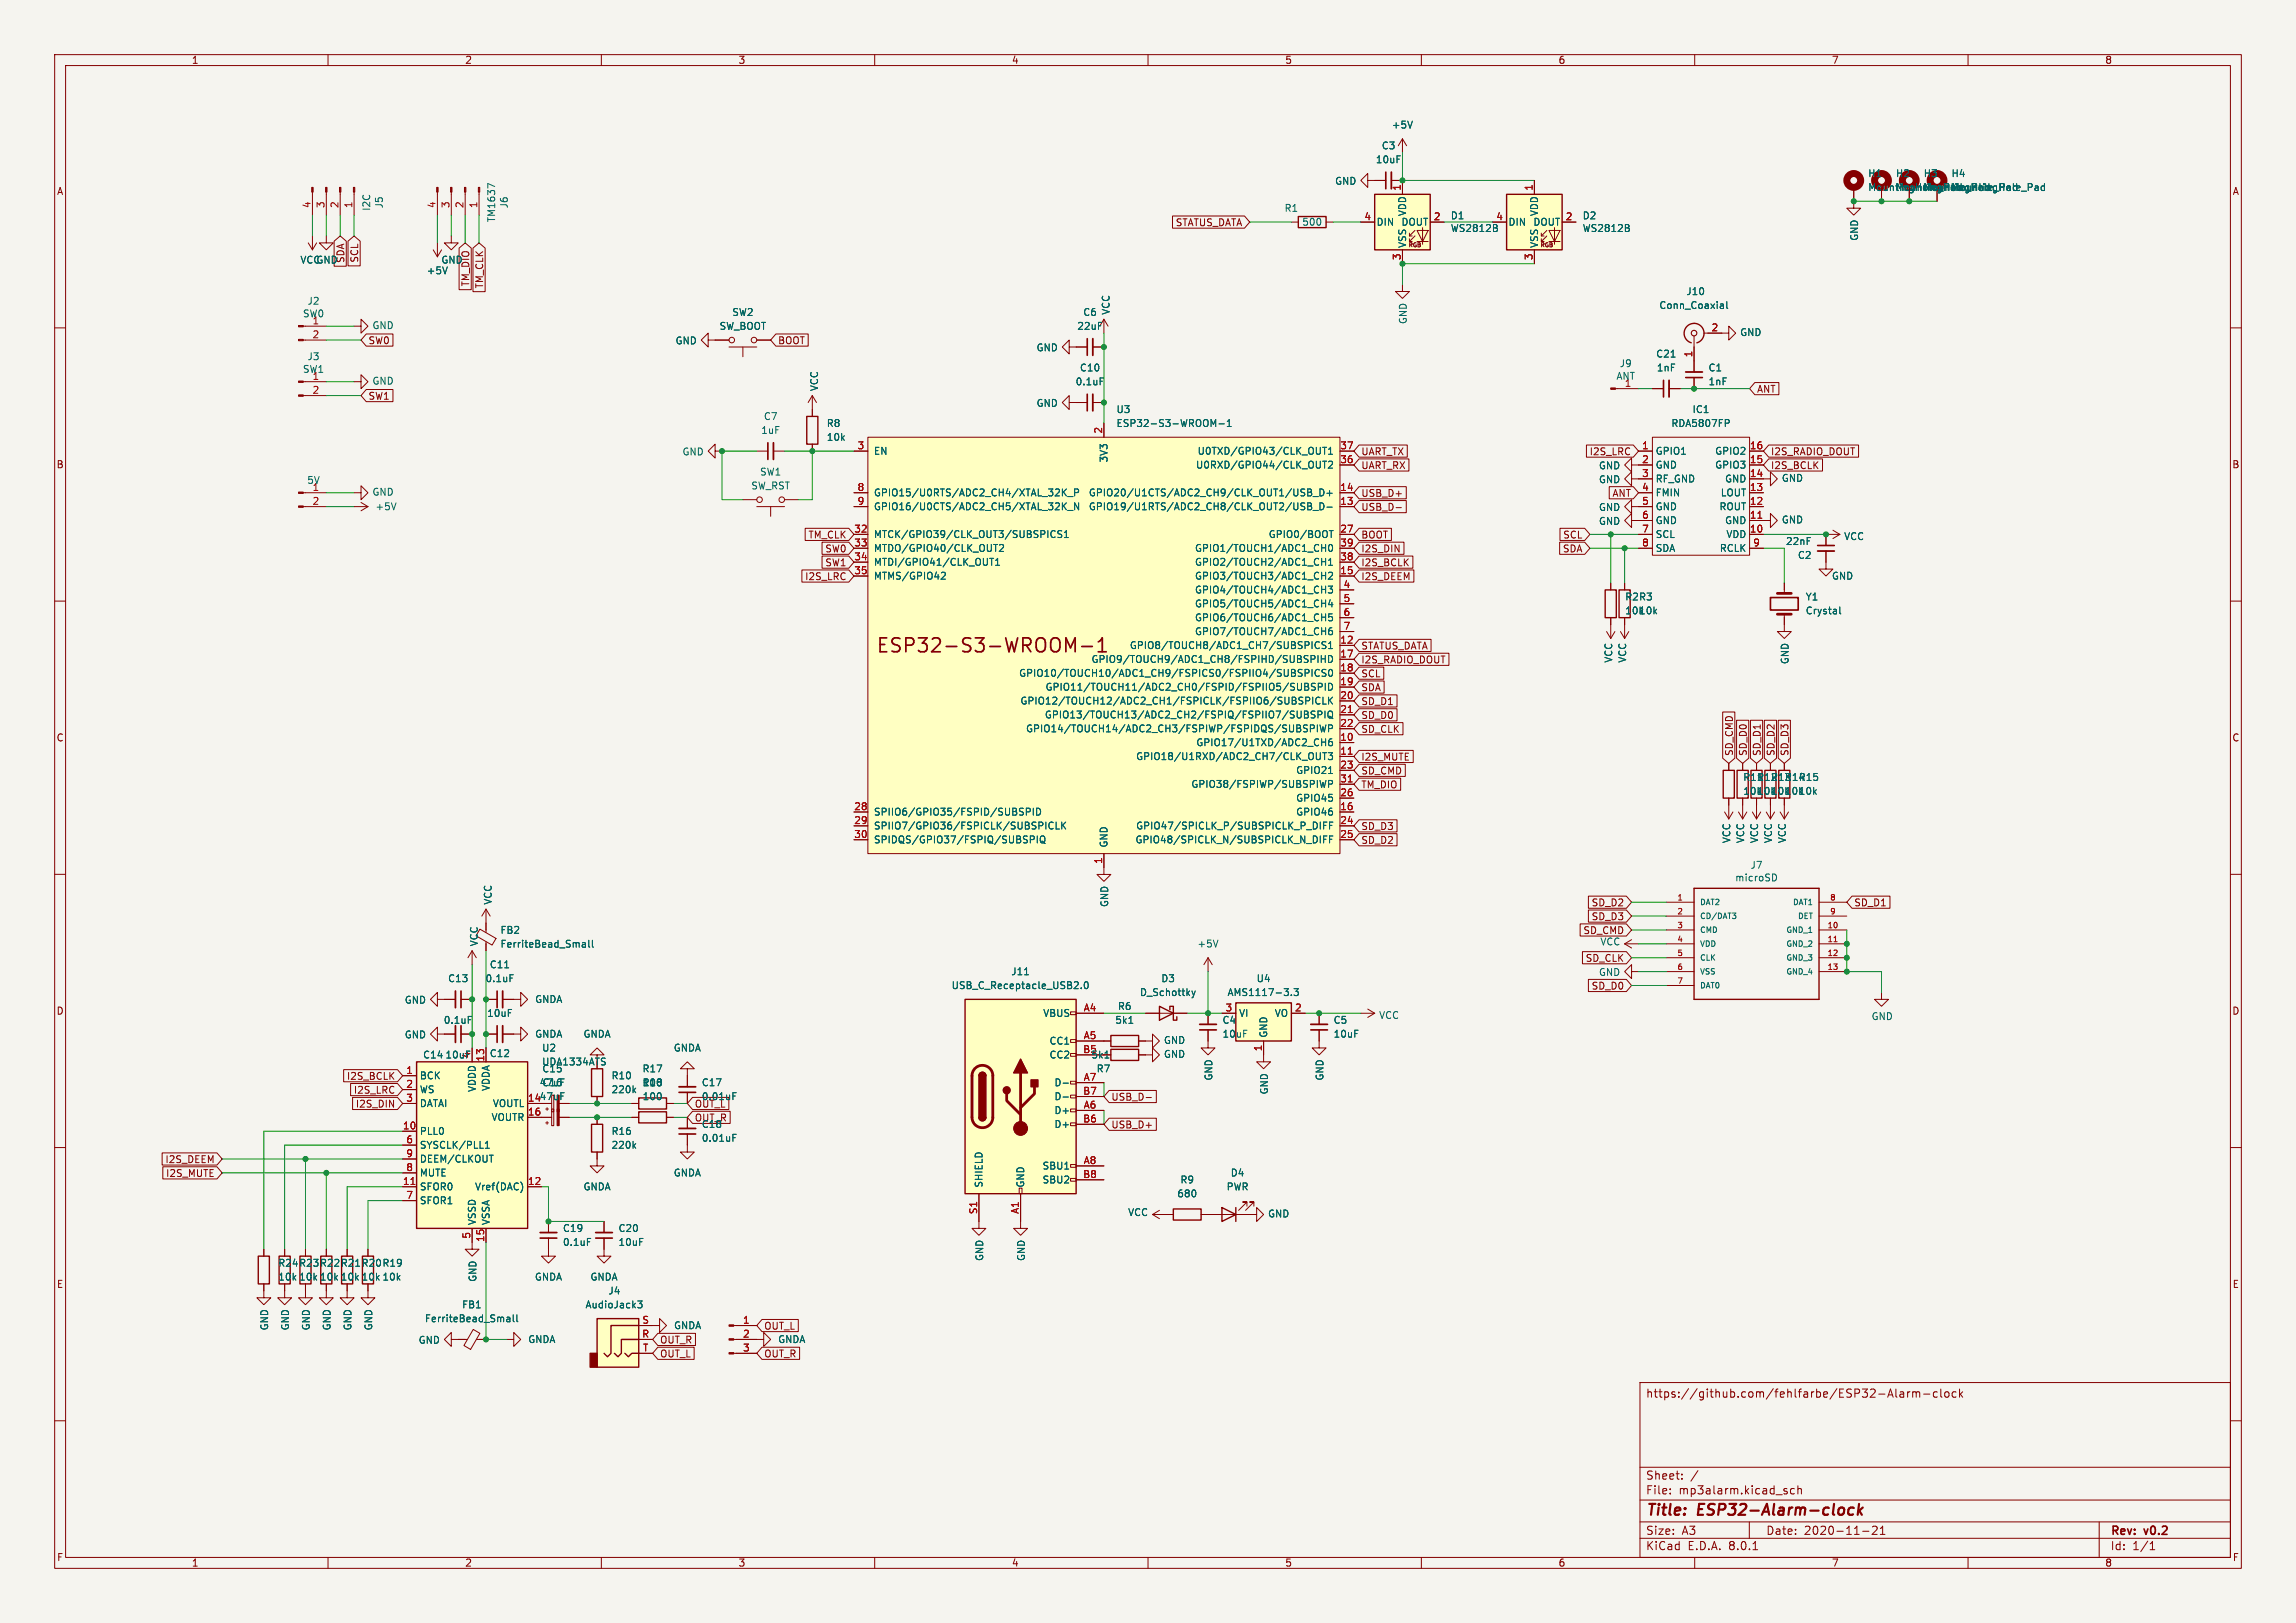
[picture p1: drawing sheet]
<svg xmlns="http://www.w3.org/2000/svg" width="420mm" height="297mm" viewBox="0 0 420 297" stroke-linecap="round" stroke-linejoin="round" font-family="sans-serif">
<defs><g id="words">
<text font-size="3.5" fill="#840000" x="160.2" y="119.9">ESP32-S3-WROOM-1</text>
<g font-size="2.8" fill="#840000">
<text x="301" y="277.9">Title:</text>
<text x="310.6" y="277.9">ESP32-Alarm-clock</text>
</g>
<g font-size="2.1" fill="#840000">
<text x="301" y="256">https://github.com/fehlfarbe/ESP32-Alarm-clock</text>
<text x="301" y="273.7">File:</text>
<text x="301" y="271">Sheet:</text>
<text x="307.1" y="273.7">mp3alarm.kicad_sch</text>
<text x="301" y="281.1">Size:</text>
<text x="307.6" y="281.1">A3</text>
<text x="323" y="281.1">Date:</text>
<text x="330" y="281.1">2020-11-21</text>
<text x="386" y="281.3">Rev:</text>
<text x="392.4" y="281.3">v0.2</text>
<text x="301" y="283.9">KiCad</text>
<text x="308.7" y="283.9">E.D.A.</text>
<text x="316.3" y="283.9">8.0.1</text>
<text x="386" y="283.9">Id:</text>
<text x="390.1" y="283.9">1/1</text>
</g>
<g font-size="1.8" fill="#840000">
<text x="35" y="11.9">1</text>
<text x="85" y="11.9">2</text>
<text x="135" y="11.9">3</text>
<text x="185" y="11.9">4</text>
<text x="235" y="11.9">5</text>
<text x="285" y="11.9">6</text>
<text x="335" y="11.9">7</text>
<text x="385" y="11.9">8</text>
<text x="10.3" y="35.9">A</text>
<text x="408.3" y="35.9">A</text>
<text x="215" y="41.6">STATUS_DATA</text>
<text x="65.7" y="48.2" transform="rotate(-90 65.7 48.2)">SCL</text>
<text x="86" y="52.5" transform="rotate(-90 86 52.5)">TM_DIO</text>
<text x="88.6" y="52.9" transform="rotate(-90 88.6 52.9)">TM_CLK</text>
<text x="67.3" y="63.2">SW0</text>
<text x="142.2" y="63.2">BOOT</text>
<text x="67.3" y="73.3">SW1</text>
<text x="321.3" y="72.1">ANT</text>
<text x="248.9" y="83.5">UART_TX</text>
<text x="290.7" y="83.5">I2S_LRC</text>
<text x="323.8" y="83.5">I2S_RADIO_DOUT</text>
<text x="10.3" y="85.9">B</text>
<text x="248.9" y="86">UART_RX</text>
<text x="323.8" y="86">I2S_BCLK</text>
<text x="408.2" y="85.9">B</text>
<text x="248.9" y="91.1">USB_D+</text>
<text x="248.9" y="93.7">USB_D-</text>
<text x="294.9" y="91.1">ANT</text>
<text x="147.8" y="98.7">TM_CLK</text>
<text x="150.9" y="101.3">SW0</text>
<text x="248.9" y="98.7">BOOT</text>
<text x="248.9" y="101.3">I2S_DIN</text>
<text x="285.8" y="101.3">SDA</text>
<text x="285.8" y="98.7">SCL</text>
<text x="147.2" y="106.4">I2S_LRC</text>
<text x="150.9" y="103.8">SW1</text>
<text x="248.9" y="103.8">I2S_BCLK</text>
<text x="248.9" y="106.4">I2S_DEEM</text>
<text x="248.9" y="119.1">STATUS_DATA</text>
<text x="248.9" y="124.1">SCL</text>
<text x="248.9" y="121.6">I2S_RADIO_DOUT</text>
<text x="248.9" y="126.7">SDA</text>
<text x="248.9" y="131.8">SD_D0</text>
<text x="248.9" y="129.2">SD_D1</text>
<text x="10.3" y="135.9">C</text>
<text x="248.9" y="134.3">SD_CLK</text>
<text x="408.2" y="135.9">C</text>
<text x="248.9" y="141.9">SD_CMD</text>
<text x="248.9" y="139.4">I2S_MUTE</text>
<text x="317.2" y="138.4" transform="rotate(-90 317.2 138.4)">SD_CMD</text>
<text x="319.7" y="138.4" transform="rotate(-90 319.7 138.4)">SD_D0</text>
<text x="322.3" y="138.4" transform="rotate(-90 322.3 138.4)">SD_D1</text>
<text x="324.8" y="138.4" transform="rotate(-90 324.8 138.4)">SD_D2</text>
<text x="327.3" y="138.4" transform="rotate(-90 327.3 138.4)">SD_D3</text>
<text x="248.9" y="144.5">TM_DIO</text>
<text x="248.9" y="152.1">SD_D3</text>
<text x="248.9" y="154.6">SD_D2</text>
<text x="291.1" y="166.1">SD_D2</text>
<text x="339.1" y="166.1">SD_D1</text>
<text x="289.5" y="171.1">SD_CMD</text>
<text x="291.1" y="168.6">SD_D3</text>
<text x="290" y="176.2">SD_CLK</text>
<text x="10.3" y="185.9">D</text>
<text x="291.1" y="181.3">SD_D0</text>
<text x="408.2" y="185.9">D</text>
<text x="63.4" y="197.8">I2S_BCLK</text>
<text x="64.6" y="200.3">I2S_LRC</text>
<text x="65" y="202.9">I2S_DIN</text>
<text x="127" y="202.9">OUT_L</text>
<text x="203.2" y="201.6">USB_D-</text>
<text x="127" y="205.4">OUT_R</text>
<text x="203.2" y="206.7">USB_D+</text>
<text x="30.2" y="213">I2S_DEEM</text>
<text x="30.3" y="215.6">I2S_MUTE</text>
<text x="10.3" y="235.9">E</text>
<text x="408.3" y="235.9">E</text>
<text x="139.7" y="243.5">OUT_L</text>
<text x="120.6" y="246.1">OUT_R</text>
<text x="120.6" y="248.6">OUT_L</text>
<text x="139.7" y="248.6">OUT_R</text>
<text x="10.3" y="285.9">F</text>
<text x="35" y="286.9">1</text>
<text x="85" y="286.9">2</text>
<text x="135" y="286.9">3</text>
<text x="185" y="286.9">4</text>
<text x="235" y="286.9">5</text>
<text x="285" y="286.9">6</text>
<text x="335" y="286.9">7</text>
<text x="385" y="286.9">8</text>
<text x="408.3" y="285.9">F</text>
</g>
<g font-size="1.8" fill="#006464">
<text x="254.5" y="23.7">+5V</text>
<text x="252.7" y="27.5">C3</text>
<text x="244.1" y="34">GND</text>
<text x="251.6" y="30.1">10uF</text>
<text x="341.6" y="32.6">H1</text>
<text x="341.6" y="35.2">MountingHole_PadMountingHole_Pad</text>
<text x="346.7" y="32.6">H2</text>
<text x="346.7" y="35.2">MountingHole_Pad</text>
<text x="351.8" y="32.6">H3</text>
<text x="356.9" y="32.6">H4</text>
<text x="67.9" y="38.7" transform="rotate(-90 67.9 38.7)">I2C</text>
<text x="70.2" y="38.2" transform="rotate(-90 70.2 38.2)">J5</text>
<text x="90.8" y="40.8" transform="rotate(-90 90.8 40.8)">TM1637</text>
<text x="93.1" y="38.2" transform="rotate(-90 93.1 38.2)">J6</text>
<text x="234.9" y="39">R1</text>
<text x="238.1" y="41.5">500</text>
<text x="251.7" y="41.5">DIN</text>
<text x="256.3" y="41.5">DOUT</text>
<text x="257.4" y="39.6" transform="rotate(-90 257.4 39.6)">VDD</text>
<text x="265.3" y="40.3">D1</text>
<text x="275.8" y="41.5">DIN</text>
<text x="280.4" y="41.5">DOUT</text>
<text x="281.5" y="39.6" transform="rotate(-90 281.5 39.6)">VDD</text>
<text x="289.4" y="40.3">D2</text>
<text x="257.4" y="45.5" transform="rotate(-90 257.4 45.5)">VSS</text>
<text x="265.3" y="42.6">WS2812B</text>
<text x="281.5" y="45.5" transform="rotate(-90 281.5 45.5)">VSS</text>
<text x="289.4" y="42.6">WS2812B</text>
<text x="340.1" y="44.2" transform="rotate(-90 340.1 44.2)">GND</text>
<text x="54.9" y="48.4">VCC</text>
<text x="57.8" y="48.4">GND</text>
<text x="63.2" y="48.2" transform="rotate(-90 63.2 48.2)">SDA</text>
<text x="78" y="50.4">+5V</text>
<text x="80.6" y="48.4">GND</text>
<text x="55.3" y="58.3">SW0</text>
<text x="56.2" y="56">J2</text>
<text x="133.9" y="58">SW2</text>
<text x="198.1" y="58">C6</text>
<text x="203.2" y="57.7" transform="rotate(-90 203.2 57.7)">VCC</text>
<text x="257.5" y="59.4" transform="rotate(-90 257.5 59.4)">GND</text>
<text x="303.4" y="56.7">Conn_Coaxial</text>
<text x="308.4" y="54.2">J10</text>
<text x="68" y="60.4">GND</text>
<text x="123.5" y="63.2">GND</text>
<text x="131.5" y="60.6">SW_BOOT</text>
<text x="189.5" y="64.5">GND</text>
<text x="197" y="60.6">22uF</text>
<text x="302.9" y="65.6">C21</text>
<text x="318.2" y="61.7">GND</text>
<text x="55.3" y="68.4">SW1</text>
<text x="56.2" y="66.1">J3</text>
<text x="68" y="70.6">GND</text>
<text x="149.8" y="71.7" transform="rotate(-90 149.8 71.7)">VCC</text>
<text x="196.7" y="70.7">0.1uF</text>
<text x="197.5" y="68.2">C10</text>
<text x="295.6" y="69.7">ANT</text>
<text x="296.2" y="67.4">J9</text>
<text x="303" y="68.2">1nF</text>
<text x="312.4" y="68.2">C1</text>
<text x="312.4" y="70.7">1nF</text>
<text x="139.6" y="77.1">C7</text>
<text x="189.5" y="74.7">GND</text>
<text x="204.1" y="75.8">U3</text>
<text x="309.5" y="75.8">IC1</text>
<text x="124.7" y="83.5">GND</text>
<text x="139.2" y="79.6">1uF</text>
<text x="151.1" y="78.3">R8</text>
<text x="151.1" y="80.9">10k</text>
<text x="159.8" y="83.4">EN</text>
<text x="204.1" y="78.3">ESP32-S3-WROOM-1</text>
<text x="219" y="83.4">U0TXD/GPIO43/CLK_OUT1</text>
<text x="302.8" y="83.4">GPIO1</text>
<text x="305.6" y="78.3">RDA5807FP</text>
<text x="313.6" y="83.4">GPIO2</text>
<text x="56.1" y="88.7">5V</text>
<text x="57.1" y="89.9">1</text>
<text x="137.3" y="89.8">SW_RST</text>
<text x="138.9" y="87.2">SW1</text>
<text x="202.8" y="84.7" transform="rotate(-90 202.8 84.7)">3V3</text>
<text x="218.7" y="86">U0RXD/GPIO44/CLK_OUT2</text>
<text x="292.4" y="86.1">GND</text>
<text x="292.4" y="88.6">GND</text>
<text x="302.8" y="86">GND</text>
<text x="302.8" y="88.5">RF_GND</text>
<text x="313.6" y="86">GPIO3</text>
<text x="315.5" y="88.5">GND</text>
<text x="325.8" y="88.4">GND</text>
<text x="68" y="90.9">GND</text>
<text x="68.6" y="93.6">+5V</text>
<text x="159.8" y="91">GPIO15/U0RTS/ADC2_CH4/XTAL_32K_P</text>
<text x="159.8" y="93.6">GPIO16/U0CTS/ADC2_CH5/XTAL_32K_N</text>
<text x="199.1" y="93.6">GPIO19/U1RTS/ADC2_CH8/CLK_OUT2/USB_D-</text>
<text x="199.1" y="91">GPIO20/U1CTS/ADC2_CH9/CLK_OUT1/USB_D+</text>
<text x="292.4" y="93.7">GND</text>
<text x="302.8" y="91">FMIN</text>
<text x="302.8" y="93.6">GND</text>
<text x="314.4" y="93.6">ROUT</text>
<text x="314.7" y="91">LOUT</text>
<text x="325.8" y="96">GND</text>
<text x="159.8" y="98.7">MTCK/GPIO39/CLK_OUT3/SUBSPICS1</text>
<text x="159.8" y="101.2">MTDO/GPIO40/CLK_OUT2</text>
<text x="218.5" y="101.2">GPIO1/TOUCH1/ADC1_CH0</text>
<text x="232" y="98.7">GPIO0/BOOT</text>
<text x="292.4" y="96.2">GND</text>
<text x="302.8" y="96.1">GND</text>
<text x="302.8" y="98.7">SCL</text>
<text x="302.8" y="101.2">SDA</text>
<text x="314.5" y="101.2">RCLK</text>
<text x="315.5" y="96.1">GND</text>
<text x="315.7" y="98.7">VDD</text>
<text x="326.6" y="99.9">22nF</text>
<text x="337.2" y="99">VCC</text>
<text x="159.8" y="103.7">MTDI/GPIO41/CLK_OUT1</text>
<text x="159.8" y="106.3">MTMS/GPIO42</text>
<text x="218.5" y="106.3">GPIO3/TOUCH3/ADC1_CH2</text>
<text x="218.5" y="103.7">GPIO2/TOUCH2/ADC1_CH1</text>
<text x="328.8" y="102.5">C2</text>
<text x="335" y="106.3">GND</text>
<text x="218.5" y="108.8">GPIO4/TOUCH4/ADC1_CH3</text>
<text x="218.5" y="111.4">GPIO5/TOUCH5/ADC1_CH4</text>
<text x="218.5" y="113.9">GPIO6/TOUCH6/ADC1_CH5</text>
<text x="297.2" y="110.1">R2R3</text>
<text x="297.2" y="112.6">10k10k</text>
<text x="330.2" y="110.1">Y1</text>
<text x="330.2" y="112.6">Crystal</text>
<text x="206.6" y="119">GPIO8/TOUCH8/ADC1_CH7/SUBSPICS1</text>
<text x="218.5" y="116.4">GPIO7/TOUCH7/ADC1_CH6</text>
<text x="186.3" y="124.1">GPIO10/TOUCH10/ADC1_CH9/FSPICS0/FSPIIO4/SUBSPICS0</text>
<text x="199.6" y="121.5">GPIO9/TOUCH9/ADC1_CH8/FSPIHD/SUBSPIHD</text>
<text x="295.1" y="121.4" transform="rotate(-90 295.1 121.4)">VCC</text>
<text x="297.7" y="121.4" transform="rotate(-90 297.7 121.4)">VCC</text>
<text x="327.4" y="121.6" transform="rotate(-90 327.4 121.6)">GND</text>
<text x="186.6" y="129.1">GPIO12/TOUCH12/ADC2_CH1/FSPICLK/FSPIIO6/SUBSPICLK</text>
<text x="191" y="131.7">GPIO13/TOUCH13/ADC2_CH2/FSPIQ/FSPIIO7/SUBSPIQ</text>
<text x="191.2" y="126.6">GPIO11/TOUCH11/ADC2_CH0/FSPID/FSPIIO5/SUBSPID</text>
<text x="187.6" y="134.2">GPIO14/TOUCH14/ADC2_CH3/FSPIWP/FSPIDQS/SUBSPIWP</text>
<text x="218.7" y="136.8">GPIO17/U1TXD/ADC2_CH6</text>
<text x="207.7" y="139.3">GPIO18/U1RXD/ADC2_CH7/CLK_OUT3</text>
<text x="237" y="141.8">GPIO21</text>
<text x="318.8" y="143.1">R11R12R13R14R15</text>
<text x="159.8" y="149.5">SPIIO6/GPIO35/FSPID/SUBSPID</text>
<text x="217.8" y="144.4">GPIO38/FSPIWP/SUBSPIWP</text>
<text x="237" y="149.5">GPIO46</text>
<text x="237" y="146.9">GPIO45</text>
<text x="318.8" y="145.6">10k10k10k10k10k</text>
<text x="159.8" y="152">SPIIO7/GPIO36/FSPICLK/SUBSPICLK</text>
<text x="159.8" y="154.5">SPIDQS/GPIO37/FSPIQ/SUBSPIQ</text>
<text x="202.8" y="155.2" transform="rotate(-90 202.8 155.2)">GND</text>
<text x="207.6" y="154.5">GPIO48/SPICLK_N/SUBSPICLK_N_DIFF</text>
<text x="207.7" y="152">GPIO47/SPICLK_P/SUBSPICLK_P_DIFF</text>
<text x="316.7" y="154.4" transform="rotate(-90 316.7 154.4)">VCC</text>
<text x="319.3" y="154.4" transform="rotate(-90 319.3 154.4)">VCC</text>
<text x="321.8" y="154.4" transform="rotate(-90 321.8 154.4)">VCC</text>
<text x="324.3" y="154.4" transform="rotate(-90 324.3 154.4)">VCC</text>
<text x="326.9" y="154.4" transform="rotate(-90 326.9 154.4)">VCC</text>
<text x="317.3" y="161.5">microSD</text>
<text x="320.1" y="159.2">J7</text>
<text x="90.1" y="165.6" transform="rotate(-90 90.1 165.6)">VCC</text>
<text x="202.9" y="166.1" transform="rotate(-90 202.9 166.1)">GND</text>
<text x="87.6" y="173.3" transform="rotate(-90 87.6 173.3)">VCC</text>
<text x="91.4" y="171.1">FB2</text>
<text x="91.4" y="173.6">FerriteBead_Small</text>
<text x="218.9" y="173.6">+5V</text>
<text x="292.7" y="173.2">VCC</text>
<text x="81.9" y="179.9">C13</text>
<text x="88.7" y="179.9">0.1uF</text>
<text x="89.5" y="177.4">C11</text>
<text x="184.9" y="178.7">J11</text>
<text x="212.3" y="179.9">D3</text>
<text x="229.8" y="179.9">U4</text>
<text x="292.4" y="178.8">GND</text>
<text x="73.9" y="183.9">GND</text>
<text x="97.8" y="183.7">GNDA</text>
<text x="174" y="181.2">USB_C_Receptacle_USB2.0</text>
<text x="204.4" y="185">R6</text>
<text x="208.4" y="182.5">D_Schottky</text>
<text x="224.4" y="182.5">AMS1117-3.3</text>
<text x="73.9" y="190.2">GND</text>
<text x="81.1" y="187.6">0.1uF</text>
<text x="89" y="186.3">10uF</text>
<text x="97.8" y="190.1">GNDA</text>
<text x="106.6" y="190.1">GNDA</text>
<text x="190.7" y="186.3">VBUS</text>
<text x="191.9" y="191.4">CC1</text>
<text x="203.9" y="187.6">5k1</text>
<text x="212.8" y="191.2">GND</text>
<text x="223.5" y="187.5">C4</text>
<text x="223.5" y="190.1">10uF</text>
<text x="226.6" y="186.3">VI</text>
<text x="232" y="190" transform="rotate(-90 232 190)">GND</text>
<text x="233.1" y="186.3">VO</text>
<text x="243.8" y="187.5">C5</text>
<text x="243.8" y="190.1">10uF</text>
<text x="252.2" y="186.7">VCC</text>
<text x="342.3" y="186.9">GND</text>
<text x="76.7" y="197.7">BCK</text>
<text x="77.3" y="193.9">C14</text>
<text x="81.4" y="193.9">10uF</text>
<text x="86.1" y="193.7" transform="rotate(-90 86.1 193.7)">4</text>
<text x="89.5" y="193.6">C12</text>
<text x="99.1" y="192.6">U2</text>
<text x="99.1" y="195.2">UDA1334ATS</text>
<text x="99.1" y="196.4">C15</text>
<text x="111.8" y="197.7">R10</text>
<text x="117.4" y="196.4">R17</text>
<text x="123.1" y="192.6">GNDA</text>
<text x="191.9" y="193.9">CC2</text>
<text x="198" y="192.8">B5</text>
<text x="199.5" y="193.9">5k1</text>
<text x="200.5" y="196.4">R7</text>
<text x="212.8" y="193.8">GND</text>
<text x="222" y="197.8" transform="rotate(-90 222 197.8)">GND</text>
<text x="242.3" y="197.8" transform="rotate(-90 242.3 197.8)">GND</text>
<text x="76.7" y="200.3">WS</text>
<text x="76.7" y="202.8">DATAI</text>
<text x="87.2" y="199.9" transform="rotate(-90 87.2 199.9)">VDDD</text>
<text x="89.8" y="199.7" transform="rotate(-90 89.8 199.7)">VDDA</text>
<text x="90.1" y="202.8">VOUTL</text>
<text x="98.6" y="199">47uF</text>
<text x="99.1" y="199">C16</text>
<text x="111.8" y="200.3">220k</text>
<text x="117.4" y="199">R18</text>
<text x="117.5" y="199">100</text>
<text x="117.5" y="201.5">100</text>
<text x="128.3" y="201.5">0.01uF</text>
<text x="128.3" y="199">C17</text>
<text x="192.8" y="199">D-</text>
<text x="192.8" y="201.5">D-</text>
<text x="232.1" y="200.4" transform="rotate(-90 232.1 200.4)">GND</text>
<text x="76.7" y="207.9">PLL0</text>
<text x="89.8" y="205.3">VOUTR</text>
<text x="111.8" y="207.9">R16</text>
<text x="128.3" y="209.1">0.01uF</text>
<text x="128.3" y="206.6">C18</text>
<text x="192.8" y="204.1">D+</text>
<text x="192.8" y="206.6">D+</text>
<text x="76.7" y="210.4">SYSCLK/PLL1</text>
<text x="76.7" y="215.5">MUTE</text>
<text x="76.7" y="213">DEEM/CLKOUT</text>
<text x="111.8" y="210.4">220k</text>
<text x="123.1" y="215.5">GNDA</text>
<text x="190.6" y="214.2">SBU1</text>
<text x="225" y="215.5">D4</text>
<text x="76.7" y="218">SFOR0</text>
<text x="76.7" y="220.6">SFOR1</text>
<text x="86.8" y="218">Vref(DAC)</text>
<text x="106.6" y="218">GNDA</text>
<text x="179.9" y="217.4" transform="rotate(-90 179.9 217.4)">SHIELD</text>
<text x="187.6" y="217.4" transform="rotate(-90 187.6 217.4)">GND</text>
<text x="190.6" y="216.8">SBU2</text>
<text x="215.3" y="219.3">680</text>
<text x="215.8" y="216.8">R9</text>
<text x="224.3" y="218">PWR</text>
<text x="87.2" y="224.3" transform="rotate(-90 87.2 224.3)">VSSD</text>
<text x="89.8" y="224.3" transform="rotate(-90 89.8 224.3)">VSSA</text>
<text x="102.9" y="225.6">C19</text>
<text x="113" y="225.6">C20</text>
<text x="206.3" y="222.7">VCC</text>
<text x="231.9" y="223">GND</text>
<text x="50.8" y="232">R24 R23 R22 R21 R20 R19</text>
<text x="102.9" y="228.2">0.1uF</text>
<text x="113" y="228.2">10uF</text>
<text x="180.1" y="230.9" transform="rotate(-90 180.1 230.9)">GND</text>
<text x="187.7" y="230.9" transform="rotate(-90 187.7 230.9)">GND</text>
<text x="50.8" y="234.5">10k 10k 10k 10k 10k 10k</text>
<text x="84.4" y="239.6">FB1</text>
<text x="87.4" y="234.7" transform="rotate(-90 87.4 234.7)">GND</text>
<text x="97.7" y="234.5">GNDA</text>
<text x="107" y="239.6">AudioJack3</text>
<text x="107.9" y="234.5">GNDA</text>
<text x="111.2" y="237.1">J4</text>
<text x="49.3" y="243.6" transform="rotate(-90 49.3 243.6)">GND</text>
<text x="53.1" y="243.6" transform="rotate(-90 53.1 243.6)">GND</text>
<text x="56.9" y="243.6" transform="rotate(-90 56.9 243.6)">GND</text>
<text x="60.7" y="243.6" transform="rotate(-90 60.7 243.6)">GND</text>
<text x="64.5" y="243.6" transform="rotate(-90 64.5 243.6)">GND</text>
<text x="68.3" y="243.6" transform="rotate(-90 68.3 243.6)">GND</text>
<text x="77.6" y="242.2">FerriteBead_Small</text>
<text x="96.5" y="246">GNDA</text>
<text x="123.2" y="243.4">GNDA</text>
<text x="142.2" y="246">GNDA</text>
<text x="76.5" y="246.1">GND</text>
</g>
<g font-size="1.8" fill="#a90000">
<text x="256.3" y="35" transform="rotate(-90 256.3 35)">1</text>
<text x="280.4" y="35" transform="rotate(-90 280.4 35)">1</text>
<text x="56.9" y="38.2" transform="rotate(-90 56.9 38.2)">4</text>
<text x="59.4" y="38.2" transform="rotate(-90 59.4 38.2)">3</text>
<text x="62" y="38.2" transform="rotate(-90 62 38.2)">2</text>
<text x="64.5" y="38.2" transform="rotate(-90 64.5 38.2)">1</text>
<text x="79.8" y="38.2" transform="rotate(-90 79.8 38.2)">4</text>
<text x="82.3" y="38.2" transform="rotate(-90 82.3 38.2)">3</text>
<text x="84.8" y="38.2" transform="rotate(-90 84.8 38.2)">2</text>
<text x="87.4" y="38.2" transform="rotate(-90 87.4 38.2)">1</text>
<text x="249.5" y="40.4">4</text>
<text x="262.2" y="40.4">2</text>
<text x="273.6" y="40.4">4</text>
<text x="286.3" y="40.4">2</text>
<text x="256.3" y="47.7" transform="rotate(-90 256.3 47.7)">3</text>
<text x="280.4" y="47.7" transform="rotate(-90 280.4 47.7)">3</text>
<text x="57.1" y="59.4">1</text>
<text x="57.1" y="62">2</text>
<text x="309.6" y="65.5" transform="rotate(-90 309.6 65.5)">1</text>
<text x="313" y="60.7">2</text>
<text x="57.1" y="69.6">1</text>
<text x="297.1" y="70.9">1</text>
<text x="57.1" y="72.1">2</text>
<text x="156.8" y="82.3">3</text>
<text x="201.7" y="79.4" transform="rotate(-90 201.7 79.4)">2</text>
<text x="245.1" y="82.3">37</text>
<text x="300.3" y="82.3">1</text>
<text x="320" y="82.3">16</text>
<text x="156.8" y="89.9">8</text>
<text x="245.1" y="89.9">14</text>
<text x="245.1" y="84.8">36</text>
<text x="300.3" y="84.8">2</text>
<text x="300.3" y="87.4">3</text>
<text x="300.3" y="89.9">4</text>
<text x="320" y="89.9">13</text>
<text x="320" y="87.4">14</text>
<text x="320" y="84.8">15</text>
<text x="57.1" y="92.5">2</text>
<text x="156.8" y="92.5">9</text>
<text x="245.1" y="92.5">13</text>
<text x="300.3" y="92.5">5</text>
<text x="300.3" y="95">6</text>
<text x="320" y="95">11</text>
<text x="320" y="92.5">12</text>
<text x="156.2" y="97.5">32</text>
<text x="156.2" y="100.1">33</text>
<text x="245.1" y="97.5">27</text>
<text x="245.1" y="100.1">39</text>
<text x="300.3" y="97.5">7</text>
<text x="300.3" y="100.1">8</text>
<text x="320" y="97.5">10</text>
<text x="320.6" y="100.1">9</text>
<text x="156.2" y="102.6">34</text>
<text x="156.2" y="105.2">35</text>
<text x="245.1" y="105.2">15</text>
<text x="245.1" y="102.6">38</text>
<text x="245.7" y="107.7">4</text>
<text x="245.7" y="110.2">5</text>
<text x="245.7" y="112.8">6</text>
<text x="245.1" y="117.9">12</text>
<text x="245.7" y="115.3">7</text>
<text x="245.1" y="120.4">17</text>
<text x="245.1" y="122.9">18</text>
<text x="245.1" y="125.5">19</text>
<text x="245.1" y="128">20</text>
<text x="245.1" y="130.6">21</text>
<text x="245.1" y="135.6">10</text>
<text x="245.1" y="133.1">22</text>
<text x="245.1" y="138.2">11</text>
<text x="245.1" y="140.7">23</text>
<text x="245.1" y="143.3">31</text>
<text x="156.2" y="148.3">28</text>
<text x="245.1" y="148.3">16</text>
<text x="245.1" y="145.8">26</text>
<text x="156.2" y="150.9">29</text>
<text x="156.2" y="153.4">30</text>
<text x="245.1" y="150.9">24</text>
<text x="245.1" y="153.4">25</text>
<text x="201.7" y="158.2" transform="rotate(-90 201.7 158.2)">1</text>
<text x="198.1" y="185.2">A4</text>
<text x="224.1" y="185.2">3</text>
<text x="236.8" y="185.2">2</text>
<text x="198.1" y="190.2">A5</text>
<text x="74.2" y="196.6">1</text>
<text x="88.6" y="194.4" transform="rotate(-90 88.6 194.4)">13</text>
<text x="198.1" y="197.9">A7</text>
<text x="230.9" y="192.5" transform="rotate(-90 230.9 192.5)">1</text>
<text x="74.2" y="199.1">2</text>
<text x="74.2" y="201.7">3</text>
<text x="96.5" y="201.7">1447uF</text>
<text x="198" y="200.4">B7</text>
<text x="198.1" y="202.9">A6</text>
<text x="73.6" y="206.8">10</text>
<text x="74.2" y="209.3">6</text>
<text x="96.5" y="204.2">16</text>
<text x="198" y="205.5">B6</text>
<text x="74.2" y="214.4">8</text>
<text x="74.2" y="211.8">9</text>
<text x="198" y="215.6">B8</text>
<text x="198.1" y="213.1">A8</text>
<text x="73.6" y="216.9">11</text>
<text x="74.2" y="219.5">7</text>
<text x="96.5" y="216.9">12</text>
<text x="86.1" y="226.8" transform="rotate(-90 86.1 226.8)">5</text>
<text x="88.6" y="227.4" transform="rotate(-90 88.6 227.4)">15</text>
<text x="178.8" y="222.3" transform="rotate(-90 178.8 222.3)">S1</text>
<text x="186.4" y="222.2" transform="rotate(-90 186.4 222.2)">A1</text>
<text x="117.4" y="244.9">R</text>
<text x="117.4" y="242.3">S</text>
<text x="135.8" y="242.3">1</text>
<text x="135.8" y="244.9">2</text>
<text x="117.5" y="247.4">T</text>
<text x="135.8" y="247.4">3</text>
</g>
<g font-size="1.4" fill="#a90000">
<text x="306.7" y="164.8">1</text>
<text x="306.7" y="167.4">2</text>
<text x="334.7" y="164.8">8</text>
<text x="334.7" y="167.4">9</text>
<text x="306.7" y="169.9">3</text>
<text x="306.7" y="172.5">4</text>
<text x="334.2" y="169.9">10</text>
<text x="334.2" y="172.5">11</text>
<text x="306.7" y="175">5</text>
<text x="306.7" y="177.5">6</text>
<text x="334.2" y="175">12</text>
<text x="334.2" y="177.5">13</text>
<text x="306.7" y="180.1">7</text>
</g>
<g font-size="1.4" fill="#006464">
<text x="310.9" y="165.8">DAT2</text>
<text x="327.8" y="165.8">DAT1</text>
<text x="310.9" y="168.4">CD/DAT3</text>
<text x="310.9" y="170.9">CMD</text>
<text x="310.9" y="173.5">VDD</text>
<text x="326.6" y="170.9">GND_1</text>
<text x="326.6" y="173.5">GND_2</text>
<text x="328.8" y="168.4">DET</text>
<text x="310.9" y="176">CLK</text>
<text x="310.9" y="178.5">VSS</text>
<text x="326.6" y="176">GND_3</text>
<text x="326.6" y="178.5">GND_4</text>
<text x="310.9" y="181.1">DAT0</text>
</g>
<g font-size="1.1" fill="#840000">
<text x="257.6" y="45.4">RGB</text>
<text x="281.7" y="45.4">RGB</text>
</g>
</g></defs>
<path d="M0 0h420v297h-420z" fill="#f5f4ef" stroke="#f5f4ef" stroke-width=".18"/>
<g fill="none" stroke="#840000" stroke-width=".18">
<path d="M10 10h400v277h-400zM12 12h396v273h-396zM60 10v2M110 10v2M160 10v2M210 10v2M260 10v2M310 10v2M360 10v2M10 60h2M408 60h2M298.4 95.3v-1.3l-1.2 1.3 1.2 1.2v-1.2h3.9"/>
<path d="M298.4 85.1v-1.3l-1.2 1.3 1.2 1.3v-1.3h3.9M298.4 87.6v-1.2l-1.2 1.2 1.2 1.3v-1.3h3.9M299.7 97.8h2.6M299.7 82.6h2.6M299.7 92.7h2.6M299.7 90.2h2.6M302.3 80h17.7v21.6h-17.7zM320 95.3h3.8v-1.3l1.3 1.3-1.3 1.2v-1.2M320 87.6h3.8v-1.2l1.3 1.2-1.3 1.3v-1.3M320 97.8h2.6M320 82.6h2.6M320 92.7h2.6"/>
<path d="M320 90.2h2.6M320 85.1h2.6M335.3 97l1.2 .8M336.5 97.8h-2.5v2M336.5 97.8l-1.2 .8M10 110h2M293.9 115.6l.7 1.2M294.6 106.7v1.3M294.6 113v3.8M295.4 115.6l-.8 1.2M296.4 115.6l.8 1.2M297.2 106.7v1.3"/>
<path d="M297.2 113v3.8M297.9 115.6l-.7 1.2M299.7 100.3h2.6M320 100.3h2.6M326.4 112.4v3.2h1.3l-1.3 1.2-1.3-1.2h1.3M326.4 106.7v1.9M334 100.8v3.3h1.3l-1.3 1.3-1.3-1.3h1.3M408 110h2M10 160h2M315.5 148.6l.7 1.3M316.2 147.3v2.6M317 148.6l-.8 1.3"/>
<path d="M408 160h2M297.2 172.7h2.5M297.2 172.7l1.2 .8M298.4 177.8v-1.3l-1.2 1.3 1.2 1.3v-1.3h1.3M298.4 172l-1.2 .7M304.8 165.1h5.1M304.8 170.2h5.1M304.8 172.7h5.1M304.8 175.3h5.1M304.8 177.8h5.1M304.8 167.6h5.1M332.7 165.1h5.1"/>
<path d="M332.7 170.2h5.1M332.7 172.7h5.1M332.7 175.3h5.1M332.7 177.8h5.1M332.7 167.6h5.1M80 182.9v-1.3l-1.3 1.3 1.3 1.3v-1.3h3.3M80 189.2v-1.2l-1.3 1.2 1.3 1.3v-1.3h3.3M84.3 189.2h2.1M84.3 182.9h2.1M94 189.2h1.2v-1.2l1.3 1.2-1.3 1.3v-1.3M304.8 180.3h5.1M344.2 181.6v1.3h1.2l-1.2 1.3-1.3-1.3h1.3"/>
<path d="M10 210h2M99.1 204.5h1.8M99.8 202.9h.5M99.8 205.5h.5M100.1 202.7v.5M100.1 205.2v.5M100.9 200.4h.4v3.1h-.4zM100.9 202.9h.4v3.1h-.4zM102.3 201.9h1.8M102.3 204.5h1.8M408 210h2M48.3 234.9v2.6h1.2l-1.2 1.3-1.3-1.3h1.3"/>
<path d="M48.3 228.6v1.3M52.1 234.9v2.6h1.2l-1.2 1.3-1.3-1.3h1.3M52.1 228.6v1.3M55.9 234.9v2.6h1.2l-1.2 1.3-1.3-1.3h1.3M55.9 228.6v1.3M59.7 234.9v2.6h1.3l-1.3 1.3-1.3-1.3h1.3M59.7 228.6v1.3M63.5 234.9v2.6h1.3l-1.3 1.3-1.3-1.3h1.3M63.5 228.6v1.3M67.3 234.9v2.6h1.3l-1.3 1.3-1.3-1.3h1.3M67.3 228.6v1.3M86.4 227.3v1.3h1.2l-1.2 1.3-1.3-1.3h1.3"/>
<path d="M100.3 228.6v1.3h1.3l-1.3 1.2-1.2-1.2h1.2M10 260h2M82.5 245.1v-1.3l-1.2 1.3 1.2 1.3v-1.3h3M86.6 243.3l1.2 .7-1.7 2.9-1.2-.7zM87.1 245.1h1.8M92.7 245.1h1.3v-1.3l1.2 1.3-1.2 1.3v-1.3M300 253h108v32h-108zM345.3 255.7l.5-1.5 .5 1.5M345.4 255.3h.8M346.8 254.2v1.3l.2 .2M347.6 254.8h.6v.9M348.2 255l-.5 .1a.29 .29 0 0 0-.2 .3 .29 .29 0 0 0 .2 .3l.5-.1"/>
<path d="M348.9 254.7v1M349.4 254.7l-.3 .1-.2 .2M349.9 254.8l.4-.1 .2 .2M349.9 254.7v1M350.5 254.9l.2-.2 .4 .1 .1 .9M350.5 254.9v.8M351.9 255.1h1.1M354.4 254.8l-.5-.1-.2 .3v.4l.1 .2h.6M355 254.2v1.3l.2 .2M355.9 254.8l.3-.1 .3 .3v.4l-.3 .3-.3-.1-.2-.2v-.4zM357.8 254.8l-.4-.1-.3 .3v.4l.1 .2h.6M358.4 254.2v1.5"/>
<path d="M358.6 255.1l.4 .6M359 254.7l-.6 .6M408 260h2M300 278.5h108M300 274.5h108M300 268.5h108M305.5 273.2v.2M305.5 272.5v.1M307.7 270.5v.2M307.7 269.8v.1M310.6 269.1l-1.3 1.9M320 278.5v3"/>
<path d="M326.7 272.9l.2 .2-.2 .3M326.7 272.4l.2 .1M328.2 272.5l-.4-.1-.3 .3v.4l.2 .2h.5M328.9 272.5l.2-.1 .3 .1 .1 .9M328.9 271.9v1.5M342.5 279.4l.6-.1 .2 .1 .1 .3-1 1.1h1M343.9 279.7l.5-.4v1.5M384 278.5v6.5M60 285v2M110 285v2M160 285v2M210 285v2"/>
<path d="M260 285v2M300 281.5h108M310 285v2M320.7 283.6h.8M340.7 280.2h1.2M343.9 280.8h.9M360 285v2M393.3 283.6h.9M393.3 282.5l.4-.4v1.5"/>
</g>
<path d="M339.1 276a.66 .66 0 0 0-1 .3l-.1 .5 .2 .3 .2 .1 .6-.1M340.1 275.2l-.3 2M340.1 276.4l.5 .8M340.7 275.9l-.8 .7" fill="none" stroke="#840000" stroke-width=".4"/>
<path d="M332.5 100.8h3M83.3 181.4v3M83.3 187.7v3.1" fill="none" stroke="#840000" stroke-width=".33"/>
<path d="M332.5 99.8h3M323.8 109.3h5.1v2.3h-5.1zM84.3 181.4v3M84.3 187.7v3.1" fill="none" stroke="#840000" stroke-width=".3"/>
<path d="M316.1 76.8l.2 .2v.3l-.2 .1M336.5 111.1v1.1l.2 .1M324.5 159.9a.69 .69 0 0 1 .5 .7 .69 .69 0 0 1-.5 .6M316.9 167.1h.6l-.3 .4M317.3 167.5l.2 .2v.2l-.2 .2M85.7 186h.6M92.7 241.1h.5l.1 .8M92.7 241.8h.6M93.3 241.3l-.6 .2M93.9 240.6v1.1l.2 .2M94.5 240.6v1.1l.2 .2" fill="none" stroke="#006464" stroke-width=".18"/>
<path d="M293.6 108h2.1v5h-2.1zM296.2 108h2v5h-2zM309.9 162.6h22.8v20.3h-22.8zM47.2 229.9h2.1v5h-2.1zM51.1 229.9h2v5h-2zM54.9 229.9h2v5h-2zM58.7 229.9h2v5h-2zM62.5 229.9h2v5h-2zM66.3 229.9h2v5h-2z" fill="none" stroke="#840000" stroke-width=".25"/>
<path d="M325.1 108.6h2.6M325.1 112.4h2.6" fill="none" stroke="#840000" stroke-width=".51"/>
<path d="M321.6 94.8h.7M335.5 172.3h.6" fill="none" stroke="#a90000" stroke-width=".18"/>
<g fill="#840000" stroke="#840000" stroke-width=".18">
<path d="M101.9 200.4h.4v3.1h-.4z"/>
<path d="M101.9 202.9h.4v3.1h-.4z"/>
</g>
<path d="M76.2 194.3h20.3v30.5h-20.3z" fill="#ffffc2"/>
<path d="M76.2 194.3h20.3v30.5h-20.3zM203.2 192h5.1v2.1h-5.1zM203.2 189.5h5.1v2h-5.1zM212.1 184.2l2.5 1.2-2.5 1.3zM214 184.8v-.6h.6v2.5h.7v-.6M223.5 221l2.6 1.2-2.6 1.3zM226.1 221v2.5" fill="none" stroke="#840000" stroke-width=".25"/>
<g fill="none" stroke="#840000" stroke-width=".18">
<path d="M201.9 158.8v1.2h1.3l-1.3 1.3-1.2-1.3h1.2M221 175.3v2.5M221 175.3l-.8 1.2M221 175.3l.7 1.2M73.7 196.9h2.5M73.7 199.4h2.5M86.4 191.8v2.5M88.9 191.8v2.5M88.9 189.2h2M91.9 189.2h2.1M94 182.9h1.2v-1.3l1.3 1.3-1.3 1.3v-1.3M201.9 193h1.3"/>
<path d="M201.9 190.5h1.3M208.3 190.5h2.5v-1.3l1.3 1.3-1.3 1.3v-1.3M208.3 193h2.5v-1.2l1.3 1.2-1.3 1.3v-1.3M209.5 185.4h7.7M221 188.5v3.3h1.2l-1.2 1.2-1.3-1.2h1.3M221 185.4v2.1M231.1 193v1.3h1.3l-1.3 1.3-1.2-1.3h1.2M73.7 207h2.5M73.7 217.2h2.5M73.7 201.9h2.5M73.7 209.6h2.5M73.7 219.7h2.5"/>
<path d="M73.7 214.6h2.5M73.7 212.1h2.5M96.5 217.2h2.6M96.5 204.5h2.6M86.4 224.8v2.5M88.9 224.8v2.5M100.3 223.5v2.1M100.3 226.6v2M221 222.2h7.6M228.1 220.7v-.7h-.8h.8l-1.5 1.5M229.4 220.7v-.7h-.8h.8l-1.6 1.5"/>
</g>
<path d="M75.2 216.8h.7" fill="none" stroke="#a90000" stroke-width=".18"/>
<g fill="none" stroke="#006464" stroke-width=".18">
<path d="M222.8 172l-.4 1.3M110.5 193.6l.2 .1M110.7 194.4v.4M202.1 193.6h.7M206.5 187.3h.7M218 181.3l.3 .9M218.3 182.2l-.3 .4M218.6 181.3l-.3 .9M88.8 210.1h.7M88.8 209.2l.3-.3v1.2M89.5 211.4h.7M95.4 216.5l.2 .6-.2 .9"/>
<path d="M107.5 226.6h.6"/>
</g>
<path d="M91.9 187.7v3.1M219.5 187.5h3M98.8 225.6h3.1" fill="none" stroke="#840000" stroke-width=".33"/>
<path d="M90.9 187.7v3.1M219.5 188.5h3M98.8 226.6h3.1" fill="none" stroke="#840000" stroke-width=".3"/>
<path d="M226.1 183.5h10.1v7h-10.1z" fill="#ffffc2"/>
<path d="M226.1 183.5h10.1v7h-10.1z" fill="none" stroke="#840000" stroke-width=".25"/>
<path d="M339.1 34.3v3.8h1.3l-1.3 1.3-1.3-1.3h1.3M295.5 71.1h4.2M302.3 71.1h2M305.3 71.1h2M309.9 66v2.1M309.9 69.1v2M315 61h1.2v-1.3l1.3 1.3-1.3 1.2v-1.2M223.5 185.4h2.6M231.1 190.5v2.5M236.2 185.4h2.6M228.6 222.2h1.3v-1.2l1.2 1.2-1.2 1.3v-1.3" fill="none" stroke="#840000" stroke-width=".18"/>
<path d="M305.7 65.3h.7M236.2 182.1v.1M236.7 180.9h.8l-.4 .5 .3 .1v.6l-.2 .1-.5-.1" fill="none" stroke="#006464" stroke-width=".18"/>
<circle cx="339.1" cy="33" r="1.27" fill="none" stroke="#840000" stroke-width="1.3"/>
<path d="M305.3 69.6v3M308.4 68.1h3" fill="none" stroke="#840000" stroke-width=".33"/>
<path d="M304.3 69.6v3M308.4 69.1h3" fill="none" stroke="#840000" stroke-width=".3"/>
<path d="M294.6 71h.9v.2h-.9z" fill="#840000" stroke="#840000" stroke-width=".18"/>
<path d="M275.6 35.6h10.1v10.1h-10.1z" fill="#ffffc2"/>
<g fill="none" stroke="#840000" stroke-width=".18">
<path d="M280.7 33v2.6M344.2 34.3v2.5M349.2 34.3v2.5M354.3 34.3v2.5M273 40.6h2.6M280.7 45.7v2.6M281.9 44.2h.5M281.9 43.2h.5M283 43.2l-1.1 1v-.5M283 42.2l-1.1 1v-.5M283.3 42.2h2.1l-1 2zM283.3 44.2h2.1"/>
<path d="M284.4 41.7v3M285.7 40.6h2.6M309.9 61.5v4.5M311.7 61h3.3"/>
</g>
<path d="M275.6 35.6h10.1v10.1h-10.1zM309.4 62.7a1.82 1.82 0 0 1-1-2.8 1.82 1.82 0 0 1 3 .1 1.82 1.82 0 0 1-1 2.7" fill="none" stroke="#840000" stroke-width=".25"/>
<path d="M372.4 34h.2l.2 .2v.7M372.8 34.8l-.4 .1M372.8 34.3l-.4 .1M374 34.1l-.4-.1-.2 .3 .1 .5h.5M374 33.6v1.3M297.9 41.8l.1 .1-.1 .4M297.9 41.2v.4M314.8 55.6h.3l.2 .2v.7M315.3 56.4l-.5 .1M315.3 55.9l-.5 .1M315.9 55.2v1.1l.1 .2" fill="none" stroke="#006464" stroke-width=".18"/>
<circle cx="309.9" cy="61" r=".51" fill="none" stroke="#840000" stroke-width=".2"/>
<g fill="none" stroke="#840000" stroke-width="1.3">
<circle cx="344.2" cy="33" r="1.27"/>
<circle cx="349.3" cy="33" r="1.27"/>
<circle cx="354.3" cy="33" r="1.27"/>
</g>
<path d="M251.5 35.6h10.1v10.1h-10.1z" fill="#ffffc2"/>
<g fill="none" stroke="#840000" stroke-width=".18">
<path d="M250.2 33v-1.2l-1.3 1.2 1.3 1.3v-1.3h3.3M254.5 33h2v2.6M256.5 25.4v2.5M256.5 25.4l-.7 1.3M256.5 25.4l.8 1.3M201.9 58.4l-.7 1.3M201.9 58.4v2.6M201.9 58.4l.8 1.3M236.2 40.6h1.3M242.6 40.6h1.2M248.9 40.6h2.6M256.5 52.1v1.2h1.3l-1.3 1.3-1.2-1.3h1.2"/>
<path d="M256.5 45.7v2.6M257.8 44.2h.5M257.8 43.2h.5M258.8 43.2l-1 1v-.5M258.8 42.2l-1 1v-.5M259.2 42.2h2l-1 2zM259.2 44.2h2M260.2 41.7v3M261.6 40.6h2.6M196.8 73.7h2.1M199.9 73.7h2M298.4 92.7v-1.3l-1.2 1.3 1.2 1.3v-1.3h1.3"/>
<path d="M316.2 139.7v1.3M318.8 139.7v1.3M321.3 139.7v1.3M323.8 139.7v1.3M326.4 139.7v1.3M316.2 146.1v1.2M318 148.6l.8 1.3M318.8 146.1v3.8M319.5 148.6l-.7 1.3M320.5 148.6l.8 1.3M321.3 146.1v3.8M322.1 148.6l-.8 1.3"/>
<path d="M323.1 148.6l.7 1.3M323.8 146.1v3.8M324.6 148.6l-.8 1.3M325.6 148.6l.8 1.3M326.4 146.1v3.8M327.2 148.6l-.8 1.3"/>
</g>
<path d="M237.5 39.6h5.1v2.1h-5.1zM251.5 35.6h10.1v10.1h-10.1zM315.2 141h2v5.1h-2zM317.8 141h2v5.1h-2zM320.3 141h2v5.1h-2zM322.8 141h2.1v5.1h-2.1zM325.4 141h2v5.1h-2z" fill="none" stroke="#840000" stroke-width=".25"/>
<path d="M258.4 22.2l-.5 1.2M273.8 41.8l.1 .1-.1 .4M273.8 41.2v.4M201.2 69.2h.6" fill="none" stroke="#006464" stroke-width=".18"/>
<path d="M254.5 31.5v3M199.9 72.1v3.1" fill="none" stroke="#840000" stroke-width=".33"/>
<path d="M253.5 31.5v3M198.9 72.1v3.1" fill="none" stroke="#840000" stroke-width=".3"/>
<path d="M158.7 80h86.4v76.2h-86.4z" fill="#ffffc2"/>
<g fill="none" stroke="#840000" stroke-width=".18">
<path d="M57.1 35.2v4.2M59.7 35.2v4.2M62.2 35.2v4.2M64.8 35.2v4.2M55.5 59.7h4.2M56.4 44.5l.7 1.2M57.1 43.2v2.5M57.9 44.5l-.8 1.2M64.8 59.7h1.2v-1.3l1.3 1.3-1.3 1.3v-1.3M55.5 72.4h4.2M55.5 69.9h4.2M55.5 62.2h4.2"/>
<path d="M129.5 62.2v-1.2l-1.2 1.2 1.2 1.3v-1.3h1.3M148.6 74.9v1.3M201.9 77.5v2.5M130.8 82.6v-1.3l-1.3 1.3 1.3 1.2v-1.2h1.3M135.9 91.4h2.5M138.4 92.7h5.1M141 92.7v1.8M143.5 91.4h2.5M148.6 81.3v1.3M156.2 92.7h2.5M156.2 90.2h2.5M156.2 97.8h2.5"/>
<path d="M156.2 82.6h2.5M158.7 80h86.4v76.2h-86.4zM245.1 92.7h2.5M245.1 90.2h2.5M245.1 97.8h2.5M245.1 82.6h2.5M245.1 85.1h2.5M156.2 105.4h2.5M156.2 100.3h2.5M156.2 102.9h2.5M245.1 118.1h2.5M245.1 105.4h2.5"/>
<path d="M245.1 100.3h2.5M245.1 102.9h2.5M245.1 108h2.5M245.1 110.5h2.5M245.1 113h2.5M245.1 115.6h2.5M245.1 135.9h2.5M245.1 138.4h2.5M245.1 120.7h2.5M245.1 123.2h2.5M245.1 125.7h2.5M245.1 128.3h2.5"/>
<path d="M245.1 130.8h2.5M245.1 133.4h2.5M156.2 148.6h2.5M156.2 151.1h2.5M156.2 153.7h2.5M201.9 156.2v2.6M245.1 148.6h2.5M245.1 141h2.5M245.1 151.1h2.5M245.1 153.7h2.5M245.1 146.1h2.5M245.1 143.5h2.5"/>
<path d="M241.3 188.5v3.3h1.3l-1.3 1.2-1.3-1.2h1.3M241.3 185.4v2.1M248.9 185.4h2.6M250.2 184.7l1.3 .7M251.5 185.4l-1.3 .8M109.2 204.5v1.2M109.2 210.8v1.3M186.7 223.5v1.3h1.3l-1.3 1.3-1.3-1.3h1.3M210.8 222.2l1.3 .8M210.8 222.2h3.8M212.1 221.5l-1.3 .7M219.7 222.2h1.3"/>
<path d="M119.4 242.6h1.2v-1.3l1.3 1.3-1.3 1.2v-1.2M134.2 245.1h5.5v-1.3l1.3 1.3-1.3 1.3v-1.3M134.2 247.6h4.2M134.2 242.6h4.2"/>
<circle cx="138.9" cy="91.4" r=".51"/>
<circle cx="143" cy="91.4" r=".51"/>
</g>
<path d="M195.8 118.5l.9-1.8v2.6M197.9 118.3h1.9M200.9 119.3h1.5M200.9 117.5l.7-.8v2.6" fill="none" stroke="#840000" stroke-width=".32"/>
<g fill="none" stroke="#006464" stroke-width=".18">
<path d="M222 77.7l.4-.9v1.2M223 77.6h1M224.5 78h.7M224.5 77.1l.4-.3v1.2M181.8 99.6h.7M182.1 99.6v1.3M182.8 99.8l.5-.2 .3 .4-.8 .9h.8M193 97.2a.6 .6 0 0 0-.8 .4 .6 .6 0 0 0 .6 .8l.2-.2M194.2 97.2l-.5-.1-.1 .1v.4l.5 .2 .1 .3-.2 .3-.5-.1M194.3 89.5v1.2M194.3 92v1.3M194.5 90l.6 .7"/>
<path d="M194.5 92.6l.6 .7M194.7 98.4h.7M194.7 97.5l.4-.4v1.3M195.1 89.5l-.8 .7M195.1 92l-.8 .7M195.3 93.4h1M195.3 90.9h1M196.6 90.1h.6l.1-.2-.1-.3-.6-.1v1.2M197.3 92v1.3l-.7-1.3v1.3M238.5 92l.2 .1M238.6 92.8v.4M239.2 89.5h.4l.3 .2-.3 .4 .3 .1v.3l-.2 .2h-.5z"/>
<path d="M239.2 92h.4l.3 .3-.3 .3 .3 .1v.3l-.2 .3h-.5zM239.2 92.6h.4M239.2 90.1h.4M240.2 93.4h1M240.2 90.9h1M241.5 92a.64 .64 0 0 1 .7 .7 .64 .64 0 0 1-.7 .6zM241.5 89.5a.64 .64 0 0 1 .7 .6 .64 .64 0 0 1-.7 .6zM241.9 84.4h.8M241.9 81.9h.8M242.3 81.9v1.2M242.3 84.4v1.3M242.5 99.6v1.3"/>
<path d="M242.7 92.8h1M242.7 90.3h1M243 84.5l.5-.1 .3 .4-.8 .9h.8M243 82.2l.4-.3v1.2M243 83.1h.8M243.1 99.8l.2-.2a.68 .68 0 0 1 .5 .7 .68 .68 0 0 1-.5 .6l-.3-.5zM243.1 97.1h.8M243.2 89.8v.9M243.5 97.1v1.3M172.4 104.7l.4 .1 .1 .3-.8 .9h.8M181 102.2h.8M181.4 102.2v1.2"/>
<path d="M182.1 103.4h.7M182.1 102.5l.4-.3v1.2M241.1 120v1.2M241.3 117.5a.6 .6 0 0 0-.8 .5 .6 .6 0 0 0 .6 .7l.2-.1M241.7 120v1.2M241.8 102.2v1.2M241.8 105.3h.7M241.8 102.8h.7M241.8 100.2h.7M241.8 107.9h.7M241.8 110.4h.7M241.8 112.9h.7"/>
<path d="M241.8 115.5h.7M242.4 120v1.2M242.5 102.2v1.2M242.5 104.7v1.3M242.5 107.3v1.2M242.5 109.8v1.3M242.5 112.3v1.3M242.5 114.9v1.2M242.5 117.5l-.4-.1-.2 .1v.4l.5 .2 .1 .3-.2 .3-.5-.1M243 107.3h.8l-.5 .4 .4 .2v.5l-.2 .1-.5-.1M243 120a.64 .64 0 0 1 .8 .6 .64 .64 0 0 1-.8 .6zM243 104.8l.5-.1 .3 .4-.8 .9h.8"/>
<path d="M243 118.7h.8M243 102.5l.4-.3v1.2M243 117.8l.4-.4v1.3M243 103.4h.8M243.3 109.7l-.3 .9h.8M243.6 114.9h-.3a.86 .86 0 0 0 0 1.2l.4-.1 .1-.4-.3-.2h-.4l-.1 .2M243.6 110.2v.9M243.7 112.3h-.6l-.1 .6 .2-.1 .4 .1 .2 .2-.1 .4-.2 .1-.5-.1M237.6 127.9l.7 .6-.2 .3h-.5M238 130.1v1l-.2 .3M238.1 125v1.1l-.2 .1-.3 .1M238.2 122.6l-.5-.1-.2 .1v.4l.6 .2 .1 .3-.3 .3-.4-.1"/>
<path d="M238.3 127.6h-.5l-.2 .2M238.6 130.1h.4l.3 .3-.3 .3 .3 .1v.3l-.2 .3h-.5zM238.6 130.7h.4M238.7 125h.4l.2 .3-.2 .3 .2 .2 .1 .3-.2 .2h-.5zM238.7 125.6h.4M238.7 123.2l.6-.1 .2-.2-.1-.3-.7-.1v1.3M238.9 128.2h.6l.1-.2-.1-.3-.6-.1v1.2M239.2 132.7h-.5l-.3 .2 .2 .3 .5 .2v.4l-.2 .1h-.5M239.7 133.3h.6l.1-.2v-.3l-.7-.1v1.2M239.8 120.6h.6l.1-.2v-.3l-.7-.1v1.2M240 122.5v1.3M240.1 127.6v1.2"/>
<path d="M240.5 130.2l-.4-.1-.2 .1v.4l.5 .2 .1 .3-.2 .3-.5-.1M240.6 125.1l-.5-.1-.2 .2v.3l.6 .3 .1 .3-.2 .2-.5-.1M240.8 137.7v1.1l.2 .2 .4-.1 .1-.1v-1.1M241 132.7v1.2M241.1 130.8l.6-.1 .1-.2v-.3l-.7-.1v1.3M241.2 125.7l.6-.1 .1-.1-.1-.3-.6-.2v1.3M241.3 122.6a.6 .6 0 0 0-.8 .4 .6 .6 0 0 0 .6 .8l.2-.2M241.5 127.7a.6 .6 0 0 0-.9 .4 .6 .6 0 0 0 .6 .7l.3-.1M241.5 132.7l.3 1.2 .2-.9 .2 .9 .3-1.2M241.7 120.6h.7M241.8 135.2v1.3M241.8 135.8h.7"/>
<path d="M241.9 137.7h.8M242 127.6v1.2h.6M242.3 137.7v1.3M242.4 130.1v1.3M242.4 125v1.3M242.5 135.2v1.3M242.5 122.6l-.4-.1-.2 .1v.4l.5 .2 .1 .3-.2 .3-.5-.1M243 130.3l.2-.2a.43 .43 0 0 1 .6 .4v.5a.42 .42 0 0 1-.5 .4 .42 .42 0 0 1-.4-.4zM243 137.7h.8l-.5 .5 .4 .1v.6l-.2 .1-.5-.1M243 125a.64 .64 0 0 1 .8 .7 .64 .64 0 0 1-.8 .6zM243 127.6v1.2M243 133.3h.6l.2-.2-.1-.3-.7-.1v1.2"/>
<path d="M243.1 122.6l.2-.1a.68 .68 0 0 1 .5 .6 .68 .68 0 0 1-.5 .7l-.3-.5zM243.1 131.1l.7 .4M243.2 128.1l.6 .7M243.6 135.2l-.3 .1a.86 .86 0 0 0 0 1.2l.4-.2 .1-.4-.3-.2h-.4l-.1 .2M243.8 127.6l-.8 .7M186.7 148.5l.4 .1 .1 .3-.2 .3h-.3M186.7 147.9l.5 .1M187.7 148.6l.7-.1 .1-.2-.1-.3-.7-.1v1.3M188.5 153.6h.6l.1-.2-.1-.3-.6-.1v1.2M189 147.9v1.3M189.6 147.9a.64 .64 0 0 1 .8 .6 .64 .64 0 0 1-.8 .7zM189.7 153v1.2"/>
<path d="M190.3 153.2l.3-.2a.43 .43 0 0 1 .5 .4v.4a.42 .42 0 0 1-.4 .5 .42 .42 0 0 1-.4-.5zM190.5 153.9l.5 .3M191 154.2l.2 .2M191.3 150.4v1.3M192.6 150.6a.6 .6 0 0 0-.8 .4 .6 .6 0 0 0 .6 .7l.2-.1M193.2 150.4v1.3h.6M194.2 150.4v1.3M194.4 151l.5 .7M194.9 150.4l-.7 .8M241.5 150.4v1.3M241.5 153v1.2M242.1 151h.4"/>
<path d="M242.1 153.6h.4M242.5 142.8l-.3 1.3-.2-.9-.2 .9M242.7 150.4h-.6v1.3M242.7 153h-.6v1.2M243 143.5l.6-.1 .2-.2-.1-.3-.7-.1v1.3M243 141.5h.8M243.2 151h.4M243.2 153.6h.4M243.8 150.4h-.6v1.3M243.8 153h-.6v1.2M115.9 209.6l.4 .5M116.3 209.3l-.5 .5"/>
</g>
<path d="M246.6 138h.7M246.6 130.4h.7M246.6 143.1h.7" fill="none" stroke="#a90000" stroke-width=".18"/>
<path d="M239.8 187.5h3" fill="none" stroke="#840000" stroke-width=".33"/>
<path d="M239.8 188.5h3" fill="none" stroke="#840000" stroke-width=".3"/>
<path d="M147.6 76.2h2v5.1h-2zM108.2 205.7h2v5.1h-2zM214.6 221.2h5.1v2.1h-5.1z" fill="none" stroke="#840000" stroke-width=".25"/>
<g fill="#840000" stroke="#840000" stroke-width=".18">
<path d="M54.6 72.3h.9v.2h-.9z"/>
<path d="M54.6 69.7h.9v.3h-.9z"/>
<path d="M133.3 247.5h.9v.3h-.9z"/>
<path d="M133.3 245h.9v.2h-.9z"/>
<path d="M133.3 242.4h.9v.3h-.9z"/>
<path d="M54.6 62.1h.9v.3h-.9z"/>
<path d="M54.6 59.6h.9v.2h-.9z"/>
<path d="M57 34.3h.3v.9h-.3z"/>
<path d="M59.6 34.3h.2v.9h-.2z"/>
<path d="M62.1 34.3h.3v.9h-.3z"/>
<path d="M64.6 34.3h.3v.9h-.3z"/>
</g>
<path d="M176.5 182.9h20.3v35.5h-20.3z" fill="#ffffc2"/>
<g fill="none" stroke="#840000" stroke-width=".18">
<path d="M80 35.2v4.2M82.5 35.2v4.2M85.1 35.2v4.2M87.6 35.2v4.2M59.7 43.2v1.3h1.3l-1.3 1.2-1.3-1.2h1.3M79.2 45.7l.8 1.3M80 44.5v2.5M80.8 45.7l-.8 1.3M148.6 72.4l-.8 1.3M148.6 72.4v2.5M148.6 72.4l.8 1.3M195.6 63.5v-1.3l-1.3 1.3 1.3 1.3v-1.3h3.3"/>
<path d="M195.6 73.7v-1.3l-1.3 1.3 1.3 1.2v-1.2h1.2M199.9 63.5h2M55.5 92.7h4.2M55.5 90.2h4.2M64.8 90.2h1.2v-1.3l1.3 1.3-1.3 1.2v-1.2M64.8 92.7h2.5M66 91.9l1.3 .8M67.3 92.7l-1.3 .8M109.2 193h1.3l-1.3-1.2-1.3 1.2h1.3v1.3M125.7 195.6h1.3l-1.3-1.3-1.2 1.3h1.2v3.3M125.7 199.9v2M195.8 197.9h1v.5h-1z"/>
<path d="M195.8 192.8h1v.5h-1zM195.8 190.2h1v.6h-1zM195.8 185.2h1v.5h-1zM196.8 185.4h5.1M196.8 190.5h5.1M196.8 198.1h5.1M196.8 193h5.1M109.2 212.1v1.3h1.3l-1.3 1.2-1.3-1.2h1.3M109.2 200.7v1.2M125.7 207.5v3.3h1.3l-1.3 1.3-1.2-1.3h1.2M125.7 204.5v2M179.1 218.4v5.1"/>
<path d="M186.4 217.4h.5v1h-.5zM186.7 218.4v5.1M195.8 215.6h1v.6h-1zM195.8 213.1h1v.5h-1zM195.8 205.5h1v.5h-1zM195.8 202.9h1v.6h-1zM195.8 200.4h1v.5h-1zM196.8 203.2h5.1M196.8 213.4h5.1M196.8 205.7h5.1M196.8 200.7h5.1M196.8 215.9h5.1"/>
<path d="M110.5 226.6v3.3h1.3l-1.3 1.2-1.3-1.2h1.3M110.5 223.5v2.1"/>
</g>
<path d="M108.2 195.6h2v5.1h-2zM176.5 182.9h20.3v35.5h-20.3zM179.1 196.9a.64 .64 0 0 1 .6-.7 .64 .64 0 0 1 .6 .7M179.1 204.5a.64 .64 0 0 0 .6 .6 .64 .64 0 0 0 .6-.6" fill="none" stroke="#840000" stroke-width=".25"/>
<path d="M178.4 195.5a1.91 1.91 0 0 1 2-.4 1.91 1.91 0 0 1 1.2 1.8v7.6a1.91 1.91 0 0 1-1.9 1.9 1.91 1.91 0 0 1-1.9-1.9v-7.8l.2-.6zM186.7 196.3v10.2M189.2 198.9v1.3l-2.5 2.5M184.1 200.2v1.2l2.6 2.6" fill="none" stroke="#840000" stroke-width=".51"/>
<g fill="#840000" stroke="#840000" stroke-width=".25">
<path d="M179.1 204.5h1.2a.64 .64 0 0 1-.6 .6 .64 .64 0 0 1-.6-.6z"/>
<path d="M179.1 196.9h1.2v7.6h-1.2z"/>
<path d="M179.3 196.4a.64 .64 0 0 1 .6-.1 .64 .64 0 0 1 .4 .6h-1.2z"/>
<path d="M186.7 193.8l1.3 2.5h-2.6z"/>
<path d="M188.6 197.6h1.3v1.3h-1.3z"/>
<circle cx="184.1" cy="199.5" r=".63"/>
</g>
<g fill="#840000" stroke="#840000" stroke-width=".18">
<path d="M54.6 92.6h.9v.2h-.9z"/>
<path d="M54.6 90h.9v.3h-.9z"/>
<path d="M79.9 34.3h.2v.9h-.2z"/>
<path d="M82.4 34.3h.3v.9h-.3z"/>
<path d="M85 34.3h.2v.9h-.2z"/>
<path d="M87.5 34.3h.3v.9h-.3z"/>
<circle cx="186.7" cy="206.5" r="1.27"/>
</g>
<g fill="none" stroke="#006464" stroke-width=".18">
<path d="M90.5 34.1l-1.3-.5v.8M81.8 48.8l-.4 1.3M72.4 92l-.4 1.3M187.4 178.4h.7M198.5 179.8l.1-.2a.68 .68 0 0 1 .5 .7 .68 .68 0 0 1-.5 .6l-.3-.5zM115.9 199.5l.4 .5M116.3 199.1l-.5 .5M134.1 200h.6M194.5 198.2h.9M197.8 180.8v.1M134.1 208.2h.4M134.1 207.6h.6"/>
<path d="M134.1 200.6h.4M194.5 200.8h.9"/>
</g>
<path d="M199.9 62v3M124.2 198.9h3.1M124.2 206.5h3.1M109 225.6h3" fill="none" stroke="#840000" stroke-width=".33"/>
<path d="M198.9 62v3M124.2 199.9h3.1M124.2 207.5h3.1M109 226.6h3" fill="none" stroke="#840000" stroke-width=".3"/>
<path d="M109.2 241.3h7.6v8.9h-7.6z" fill="#ffffc2"/>
<path d="M107.9 247.6h1.3v2.6h-1.3z" fill="#840000" stroke="#840000" stroke-width=".25"/>
<path d="M116.8 200.9h5.1v2h-5.1zM116.8 203.5h5.1v2h-5.1zM109.2 241.3h7.6v8.9h-7.6zM114.3 247.6l.6 .7 .7-.7h1.2M116.8 245.1h-3.1v2.5l-.7 .7-.6-.7M116.8 242.6h-5v5l-.7 .7-.6-.7" fill="none" stroke="#840000" stroke-width=".25"/>
<g fill="none" stroke="#840000" stroke-width=".18">
<path d="M214.5 39.5h13.1l1 1.1-1 1.2h-13.1zM251.5 33h2M254.5 33h2v2.6M280.7 33v2.6M339.1 34.3v2.5M344.2 34.3v2.5M349.2 34.3v2.5M354.3 34.3v2.5M61.1 44.1l1.1-.9 1.1 .9v4.6h-2.2zM63.7 44.1l1.1-.9 1.1 .9v4.6h-2.2zM82.5 43.2v1.3h1.3l-1.3 1.2-1.2-1.2h1.2M84 45.4l1.1-.9 1.1 .9v7.6h-2.2z"/>
<path d="M86.5 45.4l1.1-.9 1.1 .9v8h-2.2zM248.9 40.6h2.6M256.5 45.7v2.6M261.6 40.6h2.6M273 40.6h2.6M280.7 45.7v2.6M285.7 40.6h2.6M64.8 69.9h1.2v-1.3l1.3 1.3-1.3 1.2v-1.2M67 61.1h4.9v2.2h-4.9l-1-1.1zM67 71.3h4.9v2.2h-4.9l-1-1.1zM130.8 62.2h2.5M133.3 63.5h5.1"/>
<path d="M135.9 63.5v1.8M138.4 62.2h2.6M141.9 61.1h5.9v2.2h-5.9l-.9-1.1zM148.6 74.9v1.3M196.8 63.5h2.1M196.8 73.7h2.1M199.9 63.5h2M199.9 73.7h2M201.9 77.5v2.5M302.3 71.1h2M305.3 71.1h2M309.9 63.5v4.6"/>
<path d="M309.9 69.1v2M312.4 61h2.6M321 70h4.4v2.2h-4.4l-1-1.1zM138.4 82.6h2.1M141.5 82.6h2M147.3 96.7h8l.9 1.1-.9 1.1h-8zM148.6 81.3v1.3M150.4 99.2h4.9l.9 1.1-.9 1.1h-4.9zM156.2 82.6h2.5M156.2 97.8h2.5M156.2 92.7h2.5M156.2 90.2h2.5"/>
<path d="M245.1 82.6h2.5M245.1 97.8h2.5M245.1 92.7h2.5M245.1 90.2h2.5M245.1 85.1h2.5M248.6 96.7h5.9v2.2h-5.9l-1-1.1zM248.6 89.1h8.6v2.2h-8.6l-1-1.1zM248.6 84h9.1v2.2h-9.1l-1-1.1zM248.6 91.6h8.6v2.2h-8.6l-1-1.1zM248.6 81.4h8.8v2.3h-8.8l-1-1.1zM248.6 99.2h8.2v2.2h-8.2l-1-1.1zM255.4 92.9h.9"/>
<path d="M285.3 99.2h4.6l.9 1.1-.9 1.1h-4.6zM285.4 96.7h4.5l.9 1.1-.9 1.1h-4.5zM290.2 81.4h8.6l.9 1.2-.9 1.1h-8.6zM294.4 89.1h4.4l.9 1.1-.9 1.1h-4.4zM299.7 82.6h2.6M299.7 97.8h2.6M299.7 95.3h2.6M299.7 92.7h2.6M299.7 90.2h2.6M299.7 87.6h2.6M299.7 85.1h2.6M320 82.6h2.6"/>
<path d="M320 97.8h2.6M320 95.3h2.6M320 92.7h2.6M320 90.2h2.6M320 87.6h2.6M320 85.1h2.6M323.5 84h9.9v2.2h-9.9l-.9-1.1zM323.5 81.4h16.5v2.3h-16.5l-.9-1.1zM334 97.8v2M146.7 104.3h8.6l.9 1.1-.9 1.1h-8.6zM150.4 101.8h4.9l.9 1.1-.9 1.1h-4.9zM156.2 100.3h2.5"/>
<path d="M156.2 105.4h2.5M156.2 102.9h2.5M245.1 100.3h2.5M245.1 118.1h2.5M245.1 105.4h2.5M245.1 102.9h2.5M245.1 108h2.5M245.1 110.5h2.5M245.1 113h2.5M245.1 115.6h2.5M248.6 117h13.2v2.2h-13.2l-1-1.1zM248.6 119.5h16.4v2.3h-16.4l-1-1.1z"/>
<path d="M248.6 101.8h9.8v2.2h-9.8l-1-1.1zM248.6 104.3h10v2.2h-10l-1-1.1zM294.6 106.7v1.3M294.6 113v1.3M297.2 106.7v1.3M297.2 113v1.3M299.7 100.3h2.6M320 100.3h2.6M326.4 106.7v1.3M326.4 113v1.3M334 100.8v2.1M245.1 135.9h2.5"/>
<path d="M245.1 138.4h2.5M245.1 120.7h2.5M245.1 123.2h2.5M245.1 125.7h2.5M245.1 128.3h2.5M245.1 130.8h2.5M245.1 133.4h2.5M248.6 139.9h8.5v2.2h-8.5l-1-1.1zM248.6 137.3h9.9v2.2h-9.9l-1-1.1zM248.6 122.1h4.5v2.2h-4.5l-1-1.1zM248.6 124.6h4.6v2.2h-4.6l-1-1.1zM248.6 129.7h6.9v2.2h-6.9l-1-1.1z"/>
<path d="M248.6 127.2h6.9v2.2h-6.9l-1-1.1zM248.6 132.2h8v2.3h-8l-1-1.1zM315.1 130.3h2.2v8.4l-1.1 1-1.1-1zM316.2 139.7v1.3M317.7 131.8h2.2v6.9l-1.1 1-1.1-1zM318.8 139.7v1.3M320.2 131.8h2.2v6.9l-1.1 1-1.1-1zM321.3 139.7v1.3M322.7 131.8h2.3v6.9l-1.2 1-1.1-1zM323.8 139.7v1.3M325.3 131.8h2.2v6.9l-1.1 1-1.1-1zM326.4 139.7v1.3"/>
<path d="M156.2 148.6h2.5M156.2 151.1h2.5M156.2 153.7h2.5M201.9 156.2v2.6M245.1 148.6h2.5M245.1 141h2.5M245.1 151.1h2.5M245.1 153.7h2.5M245.1 146.1h2.5M245.1 143.5h2.5M248.6 150h6.9v2.2h-6.9l-1-1.1zM248.6 142.4h7.6v2.2h-7.6l-1-1.1z"/>
<path d="M248.6 152.6h6.9v2.2h-6.9l-1-1.1zM316.2 146.1v1.2M318.8 146.1v1.2M321.3 146.1v1.2M323.8 146.1v1.2M326.4 146.1v1.2M86.4 174l-.8 1.3M86.4 174v2.5M86.4 174l.7 1.3M87.8 170l2.9 1.7-.7 1.2-2.9-1.7zM88.9 166.4v4.3M88.9 172.3v1.7"/>
<path d="M88.9 166.4l-.8 1.2M88.9 166.4l.8 1.2M289 169.1h8.5l.9 1.1-.9 1.1h-8.5zM289.5 174.1h8l.9 1.2-.9 1.1h-8zM290.6 179.2h6.9l.9 1.1-.9 1.2h-6.9zM290.6 164h6.9l.9 1.1-.9 1.1h-6.9zM290.6 166.5h6.9l.9 1.1-.9 1.2h-6.9zM338.8 164h6.9v2.2h-6.9l-1-1.1zM62.9 195.7h9.8l1 1.2-1 1.1h-9.8zM64.1 198.3h8.6l1 1.1-1 1.1h-8.6zM73.7 196.9h2.5M73.7 199.4h2.5"/>
<path d="M81.3 182.9h2M81.3 189.2h2M84.3 182.9h2.1M84.3 189.2h2.1M86.4 191.8v2.5M88.9 191.8v2.5M88.9 182.9h2M88.9 189.2h2M91.9 182.9h2.1M91.9 189.2h2.1M125.7 196.9v2M125.7 199.9v2"/>
<path d="M196.8 185.4h5.1M196.8 190.5h6.4M196.8 198.1h5.1M196.8 193h6.4M202.9 199.5h8.6v2.3h-8.6l-1-1.1zM208.3 190.5h1.2M208.3 193h1.2M209.5 185.4h2.6M214.6 185.4h2.6M221 185.4v2.1M221 188.5v2M223.5 185.4h2.6"/>
<path d="M231.1 190.5v2.5M236.2 185.4h2.6M241.3 185.4v2.1M241.3 188.5v2M29.7 211h10l.9 1.1-.9 1.1h-10zM29.8 213.5h9.9l.9 1.1-.9 1.1h-9.9zM64.5 200.8h8.2l1 1.1-1 1.1h-8.2zM73.7 201.9h2.5M73.7 207h2.5M73.7 217.2h2.5M73.7 209.6h2.5M73.7 219.7h2.5"/>
<path d="M73.7 214.6h2.5M73.7 212.1h2.5M96.5 204.5h4.4M96.5 217.2h2.6M102.3 201.9h1.8M102.3 204.5h1.8M109.2 200.7v1.2M109.2 204.5v1.2M109.2 210.8v1.3M115.6 201.9h1.2M115.6 204.5h1.2M121.9 201.9h1.3"/>
<path d="M121.9 204.5h1.3M125.7 204.5v2M125.7 207.5v2.1M126.7 203.4h6.9v2.2h-6.9l-1-1.1zM126.7 200.8h6.6v2.2h-6.6l-1-1.1zM179.1 218.4v6.4h1.2l-1.2 1.3-1.3-1.3h1.3M186.7 218.4v5.1M196.8 203.2h5.1M196.8 213.4h5.1M196.8 205.7h5.1M196.8 200.7h5.1M196.8 215.9h5.1"/>
<path d="M202.9 204.6h8.6v2.3h-8.6l-1-1.2zM209.7 200.8h.9M48.3 228.6v1.3M48.3 234.9v1.3M52.1 228.6v1.3M52.1 234.9v1.3M55.9 228.6v1.3M55.9 234.9v1.3M59.7 228.6v1.3M59.7 234.9v1.3M63.5 228.6v1.3M63.5 234.9v1.3"/>
<path d="M67.3 228.6v1.3M67.3 234.9v1.3M86.4 224.8v2.5M88.9 224.8v2.5M100.3 223.5v2.1M100.3 226.6v2M110.5 223.5v2.1M110.5 226.6v2M213.4 222.2h1.2M219.7 222.2h3.8M226.1 222.2h2.5M83.8 245.1h1.3"/>
<path d="M87.6 245.1h1.3M116.8 245.1h2.6M116.8 242.6h2.6M116.8 247.6h2.6M120.3 244h6.9v2.2h-6.9l-.9-1.1zM120.3 246.5h6.7v2.3h-6.7l-.9-1.2zM134.6 245.1h3.8M134.6 242.6h3.8M134.6 247.6h3.8M139.4 241.5h6.6v2.2h-6.6l-1-1.1zM139.4 246.5h6.9v2.3h-6.9l-1-1.2z"/>
<circle cx="133.9" cy="62.2" r=".51"/>
<circle cx="137.9" cy="62.2" r=".51"/>
</g>
<g fill="none" stroke="#006464" stroke-width=".18">
<path d="M258.4 22.2l-.5 1.2M372.4 34h.2l.2 .2v.7M372.8 34.8l-.4 .1M372.8 34.3l-.4 .1M374 34.1l-.4-.1-.2 .3 .1 .5h.5M374 33.6v1.3M81.8 48.8l-.4 1.3M273.8 41.8l.1 .1-.1 .4M273.8 41.2v.4M297.9 41.8l.1 .1-.1 .4M297.9 41.2v.4M314.8 55.6h.3l.2 .2v.7"/>
<path d="M315.3 56.4l-.5 .1M315.3 55.9l-.5 .1M315.9 55.2v1.1l.1 .2M201.2 69.2h.6M222 77.7l.4-.9v1.2M223 77.6h1M224.5 78h.7M224.5 77.1l.4-.3v1.2M305.7 65.3h.7M316.1 76.8l.2 .2v.3l-.2 .1M181.8 99.6h.7M182.1 99.6v1.3"/>
<path d="M182.8 99.8l.5-.2 .3 .4-.8 .9h.8M193 97.2a.6 .6 0 0 0-.8 .4 .6 .6 0 0 0 .6 .8l.2-.2M194.2 97.2l-.5-.1-.1 .1v.4l.5 .2 .1 .3-.2 .3-.5-.1M194.3 89.5v1.2M194.3 92v1.3M194.5 90l.6 .7M194.5 92.6l.6 .7M194.7 98.4h.7M194.7 97.5l.4-.4v1.3M195.1 89.5l-.8 .7M195.1 92l-.8 .7M195.3 93.4h1"/>
<path d="M195.3 90.9h1M196.6 90.1h.6l.1-.2-.1-.3-.6-.1v1.2M197.3 92v1.3l-.7-1.3v1.3M238.5 92l.2 .1M238.6 92.8v.4M239.2 89.5h.4l.3 .2-.3 .4 .3 .1v.3l-.2 .2h-.5zM239.2 92h.4l.3 .3-.3 .3 .3 .1v.3l-.2 .3h-.5zM239.2 92.6h.4M239.2 90.1h.4M240.2 93.4h1M240.2 90.9h1M241.5 92a.64 .64 0 0 1 .7 .7 .64 .64 0 0 1-.7 .6z"/>
<path d="M241.5 89.5a.64 .64 0 0 1 .7 .6 .64 .64 0 0 1-.7 .6zM241.9 84.4h.8M241.9 81.9h.8M242.3 81.9v1.2M242.3 84.4v1.3M242.5 99.6v1.3M242.7 92.8h1M242.7 90.3h1M243 84.5l.5-.1 .3 .4-.8 .9h.8M243 82.2l.4-.3v1.2M243 83.1h.8M243.1 99.8l.2-.2a.68 .68 0 0 1 .5 .7 .68 .68 0 0 1-.5 .6l-.3-.5z"/>
<path d="M243.1 97.1h.8M243.2 89.8v.9M243.5 97.1v1.3M172.4 104.7l.4 .1 .1 .3-.8 .9h.8M181 102.2h.8M181.4 102.2v1.2M182.1 103.4h.7M182.1 102.5l.4-.3v1.2M241.1 120v1.2M241.3 117.5a.6 .6 0 0 0-.8 .5 .6 .6 0 0 0 .6 .7l.2-.1M241.7 120v1.2M241.8 102.2v1.2"/>
<path d="M241.8 105.3h.7M241.8 102.8h.7M241.8 100.2h.7M241.8 107.9h.7M241.8 110.4h.7M241.8 112.9h.7M241.8 115.5h.7M242.4 120v1.2M242.5 102.2v1.2M242.5 104.7v1.3M242.5 107.3v1.2M242.5 109.8v1.3"/>
<path d="M242.5 112.3v1.3M242.5 114.9v1.2M242.5 117.5l-.4-.1-.2 .1v.4l.5 .2 .1 .3-.2 .3-.5-.1M243 107.3h.8l-.5 .4 .4 .2v.5l-.2 .1-.5-.1M243 120a.64 .64 0 0 1 .8 .6 .64 .64 0 0 1-.8 .6zM243 104.8l.5-.1 .3 .4-.8 .9h.8M243 118.7h.8M243 102.5l.4-.3v1.2M243 117.8l.4-.4v1.3M243 103.4h.8M243.3 109.7l-.3 .9h.8M243.6 114.9h-.3a.86 .86 0 0 0 0 1.2l.4-.1 .1-.4-.3-.2h-.4l-.1 .2"/>
<path d="M243.6 110.2v.9M243.7 112.3h-.6l-.1 .6 .2-.1 .4 .1 .2 .2-.1 .4-.2 .1-.5-.1M336.5 111.1v1.1l.2 .1M237.6 127.9l.7 .6-.2 .3h-.5M238 130.1v1l-.2 .3M238.1 125v1.1l-.2 .1-.3 .1M238.2 122.6l-.5-.1-.2 .1v.4l.6 .2 .1 .3-.3 .3-.4-.1M238.3 127.6h-.5l-.2 .2M238.6 130.1h.4l.3 .3-.3 .3 .3 .1v.3l-.2 .3h-.5zM238.6 130.7h.4M238.7 125h.4l.2 .3-.2 .3 .2 .2 .1 .3-.2 .2h-.5zM238.7 125.6h.4"/>
<path d="M238.7 123.2l.6-.1 .2-.2-.1-.3-.7-.1v1.3M238.9 128.2h.6l.1-.2-.1-.3-.6-.1v1.2M239.2 132.7h-.5l-.3 .2 .2 .3 .5 .2v.4l-.2 .1h-.5M239.7 133.3h.6l.1-.2v-.3l-.7-.1v1.2M239.8 120.6h.6l.1-.2v-.3l-.7-.1v1.2M240 122.5v1.3M240.1 127.6v1.2M240.5 130.2l-.4-.1-.2 .1v.4l.5 .2 .1 .3-.2 .3-.5-.1M240.6 125.1l-.5-.1-.2 .2v.3l.6 .3 .1 .3-.2 .2-.5-.1M240.8 137.7v1.1l.2 .2 .4-.1 .1-.1v-1.1M241 132.7v1.2M241.1 130.8l.6-.1 .1-.2v-.3l-.7-.1v1.3"/>
<path d="M241.2 125.7l.6-.1 .1-.1-.1-.3-.6-.2v1.3M241.3 122.6a.6 .6 0 0 0-.8 .4 .6 .6 0 0 0 .6 .8l.2-.2M241.5 127.7a.6 .6 0 0 0-.9 .4 .6 .6 0 0 0 .6 .7l.3-.1M241.5 132.7l.3 1.2 .2-.9 .2 .9 .3-1.2M241.7 120.6h.7M241.8 135.2v1.3M241.8 135.8h.7M241.9 137.7h.8M242 127.6v1.2h.6M242.3 137.7v1.3M242.4 130.1v1.3M242.4 125v1.3"/>
<path d="M242.5 135.2v1.3M242.5 122.6l-.4-.1-.2 .1v.4l.5 .2 .1 .3-.2 .3-.5-.1M243 130.3l.2-.2a.43 .43 0 0 1 .6 .4v.5a.42 .42 0 0 1-.5 .4 .42 .42 0 0 1-.4-.4zM243 137.7h.8l-.5 .5 .4 .1v.6l-.2 .1-.5-.1M243 125a.64 .64 0 0 1 .8 .7 .64 .64 0 0 1-.8 .6zM243 127.6v1.2M243 133.3h.6l.2-.2-.1-.3-.7-.1v1.2M243.1 122.6l.2-.1a.68 .68 0 0 1 .5 .6 .68 .68 0 0 1-.5 .7l-.3-.5zM243.1 131.1l.7 .4M243.2 128.1l.6 .7M243.6 135.2l-.3 .1a.86 .86 0 0 0 0 1.2l.4-.2 .1-.4-.3-.2h-.4l-.1 .2M243.8 127.6l-.8 .7"/>
<path d="M186.7 148.5l.4 .1 .1 .3-.2 .3h-.3M186.7 147.9l.5 .1M187.7 148.6l.7-.1 .1-.2-.1-.3-.7-.1v1.3M188.5 153.6h.6l.1-.2-.1-.3-.6-.1v1.2M189 147.9v1.3M189.6 147.9a.64 .64 0 0 1 .8 .6 .64 .64 0 0 1-.8 .7zM189.7 153v1.2M190.3 153.2l.3-.2a.43 .43 0 0 1 .5 .4v.4a.42 .42 0 0 1-.4 .5 .42 .42 0 0 1-.4-.5zM190.5 153.9l.5 .3M191 154.2l.2 .2M191.3 150.4v1.3M192.6 150.6a.6 .6 0 0 0-.8 .4 .6 .6 0 0 0 .6 .7l.2-.1"/>
<path d="M193.2 150.4v1.3h.6M194.2 150.4v1.3M194.4 151l.5 .7M194.9 150.4l-.7 .8M241.5 150.4v1.3M241.5 153v1.2M242.1 151h.4M242.1 153.6h.4M242.5 142.8l-.3 1.3-.2-.9-.2 .9M242.7 150.4h-.6v1.3M242.7 153h-.6v1.2M243 143.5l.6-.1 .2-.2-.1-.3-.7-.1v1.3"/>
<path d="M243 141.5h.8M243.2 151h.4M243.2 153.6h.4M243.8 150.4h-.6v1.3M243.8 153h-.6v1.2M92.3 177.1h.7M93.3 178.4h.6M106.5 172.6h.5l.1 .7M106.5 173.3h.6M107.1 172.8l-.6 .1M107.7 172.1v1.1l.2 .1M108.4 172.1v1.1l.1 .1"/>
<path d="M187.4 178.4h.7M198.5 179.8l.1-.2a.68 .68 0 0 1 .5 .7 .68 .68 0 0 1-.5 .6l-.3-.5zM85.7 186h.6M110.5 193.6l.2 .1M110.7 194.4v.4M115.9 199.5l.4 .5M116.3 199.1l-.5 .5M134.1 200h.6M194.5 198.2h.9M197.8 180.8v.1M202.1 193.6h.7M206.5 187.3h.7"/>
<path d="M218 181.3l.3 .9M218.3 182.2l-.3 .4M218.6 181.3l-.3 .9M236.2 182.1v.1M236.7 180.9h.8l-.4 .5 .3 .1v.6l-.2 .1-.5-.1M88.8 210.1h.7M88.8 209.2l.3-.3v1.2M89.5 211.4h.7M95.4 216.5l.2 .6-.2 .9M115.9 209.6l.4 .5M116.3 209.3l-.5 .5M134.1 200.6h.4"/>
<path d="M134.1 208.2h.4M134.1 207.6h.6M194.5 200.8h.9M107.5 226.6h.6M116.7 238.1h.7l-.4 .5 .4 .1v.5l-.2 .1-.5-.1M92.7 241.1h.5l.1 .8M92.7 241.8h.6M93.3 241.3l-.6 .2M93.9 240.6v1.1l.2 .2M94.5 240.6v1.1l.2 .2"/>
</g>
<path d="M141.5 81v3.1M91.9 181.4v3" fill="none" stroke="#840000" stroke-width=".33"/>
<path d="M140.5 81v3.1M90.9 181.4v3" fill="none" stroke="#840000" stroke-width=".3"/>
<g fill="none" stroke="#009600" stroke-width=".18">
<path d="M57.1 39.4v3.8M59.7 39.4v3.8M62.2 39.4v3.8M64.8 39.4v3.8M80 39.4v5.1M82.5 39.4v3.8M85.1 39.4v5.1M87.6 39.4v5.1M256.5 27.9v5.1h24.2M339.1 36.8h15.2M59.7 59.7h5.1M228.6 40.6h7.6"/>
<path d="M243.8 40.6h5.1M264.2 40.6h8.8M280.7 48.3h-24.2v3.8M59.7 62.2h6.3M59.7 69.9h5.1M59.7 72.4h6.3M201.9 61v16.5M299.7 71.1h2.6M307.3 71.1h12.7M59.7 90.2h5.1M59.7 92.7h5.1M138.4 82.6h-6.3v8.8h3.8"/>
<path d="M143.5 82.6h12.7M148.6 82.6v8.8h-2.6M290.8 97.8h8.9M294.6 97.8v8.9M322.6 97.8h11.4M290.8 100.3h8.9M297.2 100.3v6.4M322.6 100.3h3.8v6.4M86.4 176.5v15.3M88.9 174v17.8M221 177.8v7.6M298.4 175.3h6.4"/>
<path d="M298.4 165.1h6.4M298.4 170.2h6.4M298.4 167.6h6.4M299.7 177.8h5.1M299.7 172.7h5.1M337.8 170.2v7.6h6.4v3.8M201.9 185.4h7.6M201.9 198.1v2.6M217.2 185.4h6.3M238.8 185.4h10.1M298.4 180.3h6.4M40.6 212.1h33.1"/>
<path d="M40.6 214.6h33.1M55.9 212.1v16.5M59.7 214.6v14M73.7 217.2h-10.2v11.4M73.7 207h-25.4v21.6M73.7 219.7h-6.4v8.9M73.7 209.6h-21.6v19M99.1 217.2h1.2v6.3h10.2M104.1 201.9h11.5M104.1 204.5h11.5M123.2 201.9h2.5M123.2 204.5h2.5"/>
<path d="M201.9 203.2v2.5M88.9 227.3v17.8h3.8"/>
</g>
<path d="M321.6 94.8h.7M246.6 138h.7M246.6 130.4h.7M246.6 143.1h.7M75.2 216.8h.7" fill="none" stroke="#a90000" stroke-width=".18"/>
<g fill="#009600" stroke="#009600" stroke-width=".18">
<circle cx="100.3" cy="223.5" r=".46"/>
<circle cx="109.2" cy="204.5" r=".46"/>
<circle cx="109.2" cy="201.9" r=".46"/>
<circle cx="88.9" cy="189.2" r=".46"/>
<circle cx="88.9" cy="182.9" r=".46"/>
<circle cx="86.4" cy="182.9" r=".46"/>
<circle cx="148.6" cy="82.6" r=".46"/>
<circle cx="132.1" cy="82.6" r=".46"/>
<circle cx="59.7" cy="214.6" r=".46"/>
<circle cx="55.9" cy="212.1" r=".46"/>
<circle cx="88.9" cy="245.1" r=".46"/>
<circle cx="86.4" cy="189.2" r=".46"/>
<circle cx="297.2" cy="100.3" r=".46"/>
<circle cx="294.6" cy="97.8" r=".46"/>
<circle cx="334" cy="97.8" r=".46"/>
<circle cx="337.8" cy="175.3" r=".46"/>
<circle cx="337.8" cy="177.8" r=".46"/>
<circle cx="337.8" cy="172.7" r=".46"/>
<circle cx="201.9" cy="73.7" r=".46"/>
<circle cx="201.9" cy="63.5" r=".46"/>
<circle cx="256.5" cy="33" r=".46"/>
<circle cx="256.5" cy="48.3" r=".46"/>
<circle cx="241.3" cy="185.4" r=".46"/>
<circle cx="221" cy="185.4" r=".46"/>
<circle cx="339.1" cy="36.8" r=".46"/>
<circle cx="344.2" cy="36.8" r=".46"/>
<circle cx="309.9" cy="71.1" r=".46"/>
<circle cx="349.2" cy="36.8" r=".46"/>
</g>
<use href="#words"/>
</svg>
